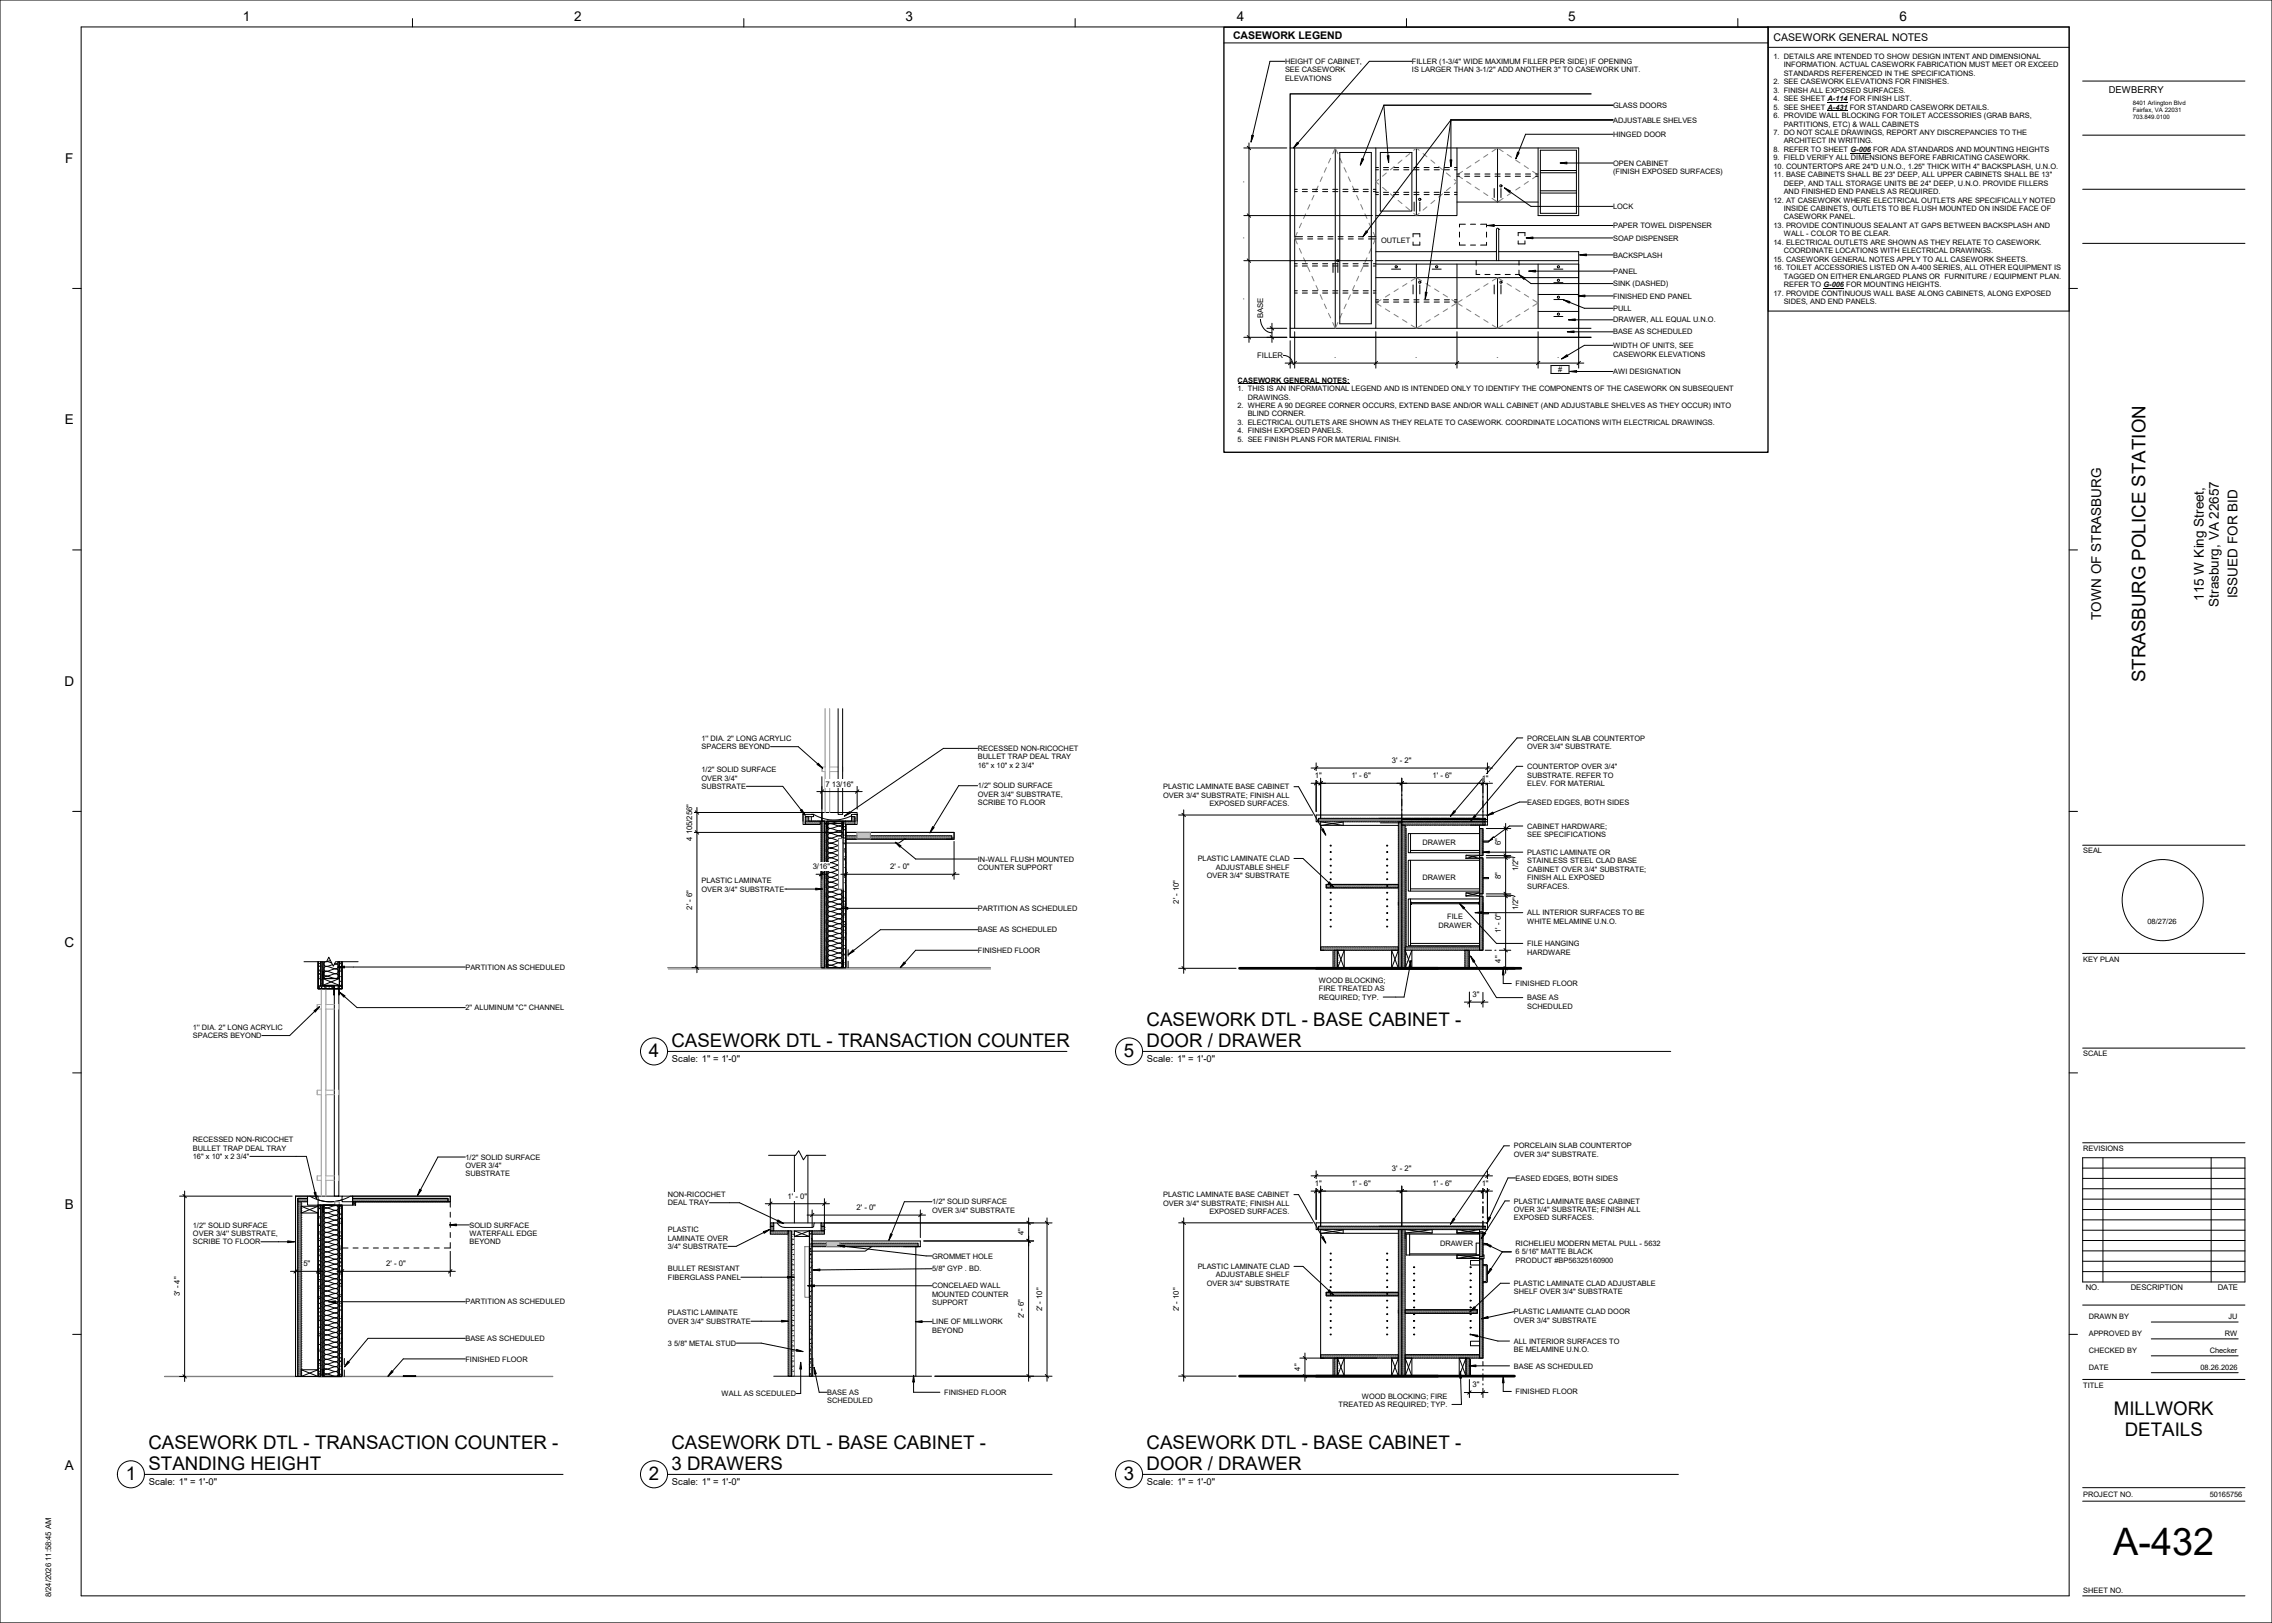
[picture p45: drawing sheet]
<svg xmlns="http://www.w3.org/2000/svg" width="1067mm" height="762mm" viewBox="0 0 1067 762" stroke-linecap="round" stroke-linejoin="round" font-family="sans-serif">
<defs><g id="words">
<text font-size="17.8" x="992" y="730">A-432</text>
<g font-size="8.8">
<text x="1007" y="320" transform="rotate(-90 1007 320)">STRASBURG POLICE STATION</text>
<text x="538" y="482">CASEWORK DTL - BASE CABINET -</text>
<text x="315" y="492">CASEWORK DTL - TRANSACTION COUNTER</text>
<text x="538" y="492">DOOR / DRAWER</text>
<text x="305" y="496">4</text>
<text x="528" y="496">5</text>
<text x="993" y="664">MILLWORK</text>
<text x="998" y="674">DETAILS</text>
<text x="70" y="681">CASEWORK DTL - TRANSACTION COUNTER -</text>
<text x="315" y="681">CASEWORK DTL - BASE CABINET -</text>
<text x="538" y="681">CASEWORK DTL - BASE CABINET -</text>
<text x="59" y="695">1</text>
<text x="70" y="690">STANDING HEIGHT</text>
<text x="305" y="695">2</text>
<text x="315" y="690">3 DRAWERS</text>
<text x="528" y="695">3</text>
<text x="538" y="690">DOOR / DRAWER</text>
</g>
<g font-size="6.3">
<text x="114" y="10">1</text>
<text x="270" y="10">2</text>
<text x="425" y="10">3</text>
<text x="581" y="10">4</text>
<text x="736" y="10">5</text>
<text x="892" y="10">6</text>
<text x="31" y="76">F</text>
<text x="30" y="199">E</text>
<text x="1051" y="281" transform="rotate(-90 1051 281)">ISSUED FOR BID</text>
<text x="1035" y="282" transform="rotate(-90 1035 282)">115 W King Street,</text>
<text x="1042" y="285" transform="rotate(-90 1042 285)">Strasburg, VA 22657</text>
<text x="987" y="291" transform="rotate(-90 987 291)">TOWN OF STRASBURG</text>
<text x="30" y="322">D</text>
<text x="30" y="445">C</text>
<text x="30" y="567">B</text>
<text x="30" y="690">A</text>
</g>
<text font-size="5" x="833" y="19">CASEWORK GENERAL NOTES</text>
<text font-size="4.9" x="579" y="18">CASEWORK LEGEND</text>
<g font-size="4.4">
<text x="990" y="44">DEWBERRY</text>
<text x="315" y="499">Scale:</text>
<text x="330" y="499">1&quot; = 1'-0&quot;</text>
<text x="539" y="499">Scale:</text>
<text x="553" y="499">1&quot; = 1'-0&quot;</text>
<text x="70" y="697">Scale:</text>
<text x="84" y="697">1&quot; = 1'-0&quot;</text>
<text x="315" y="697">Scale:</text>
<text x="330" y="697">1&quot; = 1'-0&quot;</text>
<text x="539" y="697">Scale:</text>
<text x="553" y="697">1&quot; = 1'-0&quot;</text>
</g>
<g font-size="3.6">
<text x="584" y="86" transform="rotate(-90 584 86)">.</text>
<text x="584" y="112" transform="rotate(-90 584 112)">.</text>
<text x="584" y="141" transform="rotate(-90 584 141)">.</text>
<text x="593" y="149" transform="rotate(-90 593 149)">BASE</text>
<text x="590" y="168">FILLER</text>
<text x="626" y="168">.</text>
<text x="665" y="168">.</text>
<text x="703" y="168">.</text>
<text x="731" y="168">.</text>
<text x="654" y="358">3' - 2&quot;</text>
<text x="617" y="365">1&quot;</text>
<text x="635" y="365">1' - 6&quot;</text>
<text x="673" y="365">1' - 6&quot;</text>
<text x="388" y="369">7 13/16&quot;</text>
<text x="696" y="367">1&quot;</text>
<text x="325" y="395" transform="rotate(-90 325 395)">4 105/256&quot;</text>
<text x="705" y="397" transform="rotate(-90 705 397)">6&quot;</text>
<text x="382" y="408">3/16&quot;</text>
<text x="418" y="408">2' - 0&quot;</text>
<text x="705" y="413" transform="rotate(-90 705 413)">8&quot;</text>
<text x="713" y="409" transform="rotate(-90 713 409)">1/2&quot;</text>
<text x="554" y="424" transform="rotate(-90 554 424)">2' - 10&quot;</text>
<text x="325" y="427" transform="rotate(-90 325 427)">2' - 6&quot;</text>
<text x="713" y="427" transform="rotate(-90 713 427)">1/2&quot;</text>
<text x="705" y="438" transform="rotate(-90 705 438)">1' - 0&quot;</text>
<text x="705" y="452" transform="rotate(-90 705 452)">4&quot;</text>
<text x="691" y="468">3&quot;</text>
<text x="654" y="550">3' - 2&quot;</text>
<text x="617" y="557">1&quot;</text>
<text x="635" y="557">1' - 6&quot;</text>
<text x="673" y="557">1' - 6&quot;</text>
<text x="696" y="557">1&quot;</text>
<text x="370" y="563">1' - 0&quot;</text>
<text x="402" y="568">2' - 0&quot;</text>
<text x="481" y="580" transform="rotate(-90 481 580)">4&quot;</text>
<text x="142" y="595">5&quot;</text>
<text x="181" y="595">2' - 0&quot;</text>
<text x="979" y="605">NO.</text>
<text x="1001" y="605">DESCRIPTION</text>
<text x="1041" y="605">DATE</text>
<text x="84" y="608" transform="rotate(-90 84 608)">3' - 4&quot;</text>
<text x="489" y="616" transform="rotate(-90 489 616)">2' - 10&quot;</text>
<text x="554" y="616" transform="rotate(-90 554 616)">2' - 10&quot;</text>
<text x="481" y="619" transform="rotate(-90 481 619)">2' - 6&quot;</text>
<text x="610" y="644" transform="rotate(-90 610 644)">4&quot;</text>
<text x="691" y="651">3&quot;</text>
<text x="24" y="750" transform="rotate(-90 24 750)">8/24/2026 11:58:45 AM</text>
</g>
<g font-size="3.5">
<text x="833" y="28">1. DETAILS ARE INTENDED TO SHOW DESIGN INTENT AND DIMENSIONAL</text>
<text x="603" y="30">HEIGHT OF CABINET,</text>
<text x="603" y="34">SEE CASEWORK</text>
<text x="663" y="30">FILLER (1-3/4&quot; WIDE MAXIMUM FILLER PER SIDE) IF OPENING</text>
<text x="663" y="34">IS LARGER THAN 3-1/2&quot; ADD ANOTHER 3&quot; TO CASEWORK UNIT.</text>
<text x="838" y="32">INFORMATION. ACTUAL CASEWORK FABRICATION MUST MEET OR EXCEED</text>
<text x="838" y="36">STANDARDS REFERENCED IN THE SPECIFICATIONS.</text>
<text x="603" y="38">ELEVATIONS</text>
<text x="833" y="40">2. SEE CASEWORK ELEVATIONS FOR FINISHES.</text>
<text x="833" y="44">3. FINISH ALL EXPOSED SURFACES.</text>
<text x="833" y="47">4. SEE SHEET A-114 FOR FINISH LIST.</text>
<text x="757" y="51">GLASS DOORS</text>
<text x="833" y="51">5. SEE SHEET A-431 FOR STANDARD CASEWORK DETAILS.</text>
<text x="757" y="58">ADJUSTABLE SHELVES</text>
<text x="833" y="55">6. PROVIDE WALL BLOCKING FOR TOILET ACCESSORIES (GRAB BARS,</text>
<text x="838" y="59">PARTITIONS, ETC) &amp; WALL CABINETS</text>
<text x="757" y="64">HINGED DOOR</text>
<text x="833" y="63">7. DO NOT SCALE DRAWINGS, REPORT ANY DISCREPANCIES TO THE</text>
<text x="833" y="71">8. REFER TO SHEET G-006 FOR ADA STANDARDS AND MOUNTING HEIGHTS</text>
<text x="838" y="67">ARCHITECT IN WRITING.</text>
<text x="757" y="78">OPEN CABINET</text>
<text x="833" y="75">9. FIELD VERIFY ALL DIMENSIONS BEFORE FABRICATING CASEWORK.</text>
<text x="757" y="82">(FINISH EXPOSED SURFACES)</text>
<text x="833" y="79">10. COUNTERTOPS ARE 24&quot;D U.N.O., 1.25&quot; THICK WITH 4&quot; BACKSPLASH, U.N.O.</text>
<text x="833" y="83">11. BASE CABINETS SHALL BE 23&quot; DEEP, ALL UPPER CABINETS SHALL BE 13&quot;</text>
<text x="838" y="87">DEEP, AND TALL STORAGE UNITS BE 24&quot; DEEP, U.N.O. PROVIDE FILLERS</text>
<text x="833" y="95">12. AT CASEWORK WHERE ELECTRICAL OUTLETS ARE SPECIFICALLY NOTED</text>
<text x="838" y="91">AND FINISHED END PANELS AS REQUIRED.</text>
<text x="757" y="98">LOCK</text>
<text x="838" y="99">INSIDE CABINETS, OUTLETS TO BE FLUSH MOUNTED ON INSIDE FACE OF</text>
<text x="757" y="107">PAPER TOWEL DISPENSER</text>
<text x="833" y="107">13. PROVIDE CONTINUOUS SEALANT AT GAPS BETWEEN BACKSPLASH AND</text>
<text x="838" y="103">CASEWORK PANEL.</text>
<text x="757" y="113">SOAP DISPENSER</text>
<text x="838" y="111">WALL - COLOR TO BE CLEAR.</text>
<text x="648" y="114">OUTLET</text>
<text x="833" y="115">14. ELECTRICAL OUTLETS ARE SHOWN AS THEY RELATE TO CASEWORK.</text>
<text x="838" y="119">COORDINATE LOCATIONS WITH ELECTRICAL DRAWINGS.</text>
<text x="757" y="121">BACKSPLASH</text>
<text x="833" y="123">15. CASEWORK GENERAL NOTES APPLY TO ALL CASEWORK SHEETS.</text>
<text x="757" y="129">PANEL</text>
<text x="833" y="127">16. TOILET ACCESSORIES LISTED ON A-400 SERIES, ALL OTHER EQUIPMENT IS</text>
<text x="838" y="131">TAGGED ON EITHER ENLARGED PLANS OR FURNITURE / EQUIPMENT PLAN.</text>
<text x="757" y="134">SINK (DASHED)</text>
<text x="838" y="135">REFER TO G-006 FOR MOUNTING HEIGHTS.</text>
<text x="757" y="140">FINISHED END PANEL</text>
<text x="833" y="139">17. PROVIDE CONTINUOUS WALL BASE ALONG CABINETS, ALONG EXPOSED</text>
<text x="838" y="143">SIDES, AND END PANELS.</text>
<text x="757" y="146">PULL</text>
<text x="757" y="151">DRAWER, ALL EQUAL U.N.O.</text>
<text x="757" y="157">BASE AS SCHEDULED</text>
<text x="757" y="163">WIDTH OF UNITS, SEE</text>
<text x="757" y="167">CASEWORK ELEVATIONS</text>
<text x="581" y="180">CASEWORK GENERAL NOTES:</text>
<text x="732" y="175">#</text>
<text x="757" y="176">AWI DESIGNATION</text>
<text x="581" y="184">1. THIS IS AN INFORMATIONAL LEGEND AND IS INTENDED ONLY TO IDENTIFY THE COMPONENTS OF THE CASEWORK ON SUBSEQUENT</text>
<text x="581" y="192">2. WHERE A 90 DEGREE CORNER OCCURS, EXTEND BASE AND/OR WALL CABINET (AND ADJUSTABLE SHELVES AS THEY OCCUR) INTO</text>
<text x="586" y="188">DRAWINGS.</text>
<text x="586" y="196">BLIND CORNER.</text>
<text x="581" y="203">4. FINISH EXPOSED PANELS.</text>
<text x="581" y="200">3. ELECTRICAL OUTLETS ARE SHOWN AS THEY RELATE TO CASEWORK. COORDINATE LOCATIONS WITH ELECTRICAL DRAWINGS.</text>
<text x="581" y="207">5. SEE FINISH PLANS FOR MATERIAL FINISH.</text>
<text x="329" y="348">1'' DIA. 2'' LONG ACRYLIC</text>
<text x="717" y="348">PORCELAIN SLAB COUNTERTOP</text>
<text x="329" y="352">SPACERS BEYOND</text>
<text x="459" y="353">RECESSED NON-RICOCHET</text>
<text x="717" y="352">OVER 3/4&quot; SUBSTRATE.</text>
<text x="459" y="357">BULLET TRAP DEAL TRAY</text>
<text x="329" y="363">1/2'' SOLID SURFACE</text>
<text x="459" y="361">16&quot; x 10&quot; x 2 3/4&quot;</text>
<text x="717" y="361">COUNTERTOP OVER 3/4&quot;</text>
<text x="717" y="365">SUBSTRATE. REFER TO</text>
<text x="329" y="366">OVER 3/4''</text>
<text x="329" y="370">SUBSTRATE</text>
<text x="459" y="370">1/2'' SOLID SURFACE</text>
<text x="546" y="371">PLASTIC LAMINATE BASE CABINET</text>
<text x="717" y="369">ELEV. FOR MATERIAL</text>
<text x="459" y="374">OVER 3/4'' SUBSTRATE,</text>
<text x="546" y="375">OVER 3/4&quot; SUBSTRATE; FINISH ALL</text>
<text x="717" y="378">EASED EDGES, BOTH SIDES</text>
<text x="459" y="378">SCRIBE TO FLOOR</text>
<text x="568" y="379">EXPOSED SURFACES.</text>
<text x="717" y="389">CABINET HARDWARE;</text>
<text x="717" y="393">SEE SPECIFICATIONS</text>
<text x="668" y="397">DRAWER</text>
<text x="717" y="401">PLASTIC LAMINATE OR</text>
<text x="978" y="401">SEAL</text>
<text x="459" y="405">IN-WALL FLUSH MOUNTED</text>
<text x="562" y="404">PLASTIC LAMINATE CLAD</text>
<text x="717" y="405">STAINLESS STEEL CLAD BASE</text>
<text x="459" y="409">COUNTER SUPPORT</text>
<text x="567" y="412">OVER 3/4&quot; SUBSTRATE</text>
<text x="571" y="408">ADJUSTABLE SHELF</text>
<text x="668" y="413">DRAWER</text>
<text x="717" y="409">CABINET OVER 3/4&quot; SUBSTRATE;</text>
<text x="717" y="413">FINISH ALL EXPOSED</text>
<text x="329" y="415">PLASTIC LAMINATE</text>
<text x="329" y="419">OVER 3/4'' SUBSTRATE</text>
<text x="717" y="417">SURFACES.</text>
<text x="459" y="428">PARTITION AS SCHEDULED</text>
<text x="680" y="432">FILE</text>
<text x="717" y="430">ALL INTERIOR SURFACES TO BE</text>
<text x="459" y="438">BASE AS SCHEDULED</text>
<text x="675" y="435">DRAWER</text>
<text x="717" y="434">WHITE MELAMINE U.N.O.</text>
<text x="1008" y="434">08/27/26</text>
<text x="459" y="447">FINISHED FLOOR</text>
<text x="717" y="444">FILE HANGING</text>
<text x="717" y="448">HARDWARE</text>
<text x="219" y="455">PARTITION AS SCHEDULED</text>
<text x="978" y="451">KEY PLAN</text>
<text x="619" y="461">WOOD BLOCKING;</text>
<text x="619" y="465">FIRE TREATED AS</text>
<text x="712" y="463">FINISHED FLOOR</text>
<text x="619" y="469">REQUIRED; TYP.</text>
<text x="717" y="470">BASE AS</text>
<text x="717" y="474">SCHEDULED</text>
<text x="219" y="474">2'' ALUMINUM &quot;C&quot; CHANNEL</text>
<text x="91" y="483">1'' DIA. 2'' LONG ACRYLIC</text>
<text x="91" y="487">SPACERS BEYOND</text>
<text x="978" y="496">SCALE</text>
<text x="91" y="536">RECESSED NON-RICOCHET</text>
<text x="711" y="539">PORCELAIN SLAB COUNTERTOP</text>
<text x="91" y="540">BULLET TRAP DEAL TRAY</text>
<text x="91" y="544">16&quot; x 10&quot; x 2 3/4&quot;</text>
<text x="219" y="544">1/2'' SOLID SURFACE</text>
<text x="711" y="543">OVER 3/4&quot; SUBSTRATE.</text>
<text x="978" y="540">REVISIONS</text>
<text x="219" y="548">OVER 3/4''</text>
<text x="219" y="552">SUBSTRATE</text>
<text x="712" y="554">EASED EDGES, BOTH SIDES</text>
<text x="314" y="562">NON-RICOCHET</text>
<text x="546" y="562">PLASTIC LAMINATE BASE CABINET</text>
<text x="314" y="566">DEAL TRAY</text>
<text x="438" y="565">1/2&quot; SOLID SURFACE</text>
<text x="438" y="569">OVER 3/4&quot; SUBSTRATE</text>
<text x="546" y="566">OVER 3/4&quot; SUBSTRATE; FINISH ALL</text>
<text x="711" y="565">PLASTIC LAMINATE BASE CABINET</text>
<text x="711" y="569">OVER 3/4&quot; SUBSTRATE; FINISH ALL</text>
<text x="568" y="570">EXPOSED SURFACES.</text>
<text x="711" y="573">EXPOSED SURFACES.</text>
<text x="91" y="576">1/2'' SOLID SURFACE</text>
<text x="91" y="580">OVER 3/4'' SUBSTRATE,</text>
<text x="220" y="576">SOLID SURFACE</text>
<text x="220" y="580">WATERFALL EDGE</text>
<text x="314" y="578">PLASTIC</text>
<text x="91" y="584">SCRIBE TO FLOOR</text>
<text x="220" y="584">BEYOND</text>
<text x="314" y="582">LAMINATE OVER</text>
<text x="314" y="586">3/4&quot; SUBSTRATE</text>
<text x="676" y="585">DRAWER</text>
<text x="712" y="585">RICHELIEU MODERN METAL PULL - 5632</text>
<text x="438" y="591">GROMMET HOLE</text>
<text x="712" y="589">6 5/16&quot; MATTE BLACK</text>
<text x="712" y="593">PRODUCT #BP56325160900</text>
<text x="314" y="597">BULLET RESISTANT</text>
<text x="438" y="597">5/8&quot; GYP . BD.</text>
<text x="562" y="596">PLASTIC LAMINATE CLAD</text>
<text x="571" y="600">ADJUSTABLE SHELF</text>
<text x="314" y="601">FIBERGLASS PANEL</text>
<text x="438" y="605">CONCELAED WALL</text>
<text x="567" y="604">OVER 3/4&quot; SUBSTRATE</text>
<text x="711" y="604">PLASTIC LAMINATE CLAD ADJUSTABLE</text>
<text x="438" y="609">MOUNTED COUNTER</text>
<text x="711" y="608">SHELF OVER 3/4&quot; SUBSTRATE</text>
<text x="219" y="612">PARTITION AS SCHEDULED</text>
<text x="314" y="618">PLASTIC LAMINATE</text>
<text x="438" y="613">SUPPORT</text>
<text x="711" y="617">PLASTIC LAMIANTE CLAD DOOR</text>
<text x="314" y="622">OVER 3/4&quot; SUBSTRATE</text>
<text x="438" y="622">LINE OF MILLWORK</text>
<text x="711" y="621">OVER 3/4&quot; SUBSTRATE</text>
<text x="981" y="619">DRAWN BY</text>
<text x="1046" y="619">JU</text>
<text x="219" y="630">BASE AS SCHEDULED</text>
<text x="438" y="626">BEYOND</text>
<text x="981" y="627">APPROVED BY</text>
<text x="1045" y="627">RW</text>
<text x="314" y="632">3 5/8&quot; METAL STUD</text>
<text x="711" y="631">ALL INTERIOR SURFACES TO</text>
<text x="711" y="635">BE MELAMINE U.N.O.</text>
<text x="981" y="635">CHECKED BY</text>
<text x="1038" y="635">Checker</text>
<text x="219" y="639">FINISHED FLOOR</text>
<text x="711" y="643">BASE AS SCHEDULED</text>
<text x="981" y="643">DATE</text>
<text x="1033" y="643">08.26.2026</text>
<text x="978" y="651">TITLE</text>
<text x="339" y="655">WALL AS SCEDULED</text>
<text x="388" y="655">BASE AS</text>
<text x="388" y="659">SCHEDULED</text>
<text x="443" y="655">FINISHED FLOOR</text>
<text x="639" y="657">WOOD BLOCKING; FIRE</text>
<text x="712" y="655">FINISHED FLOOR</text>
<text x="629" y="661">TREATED AS REQUIRED; TYP.</text>
<text x="978" y="703">PROJECT NO.</text>
<text x="1038" y="703">50165756</text>
<text x="978" y="748">SHEET NO.</text>
</g>
<g font-size="2.8">
<text x="1001" y="49">8401 Arlington Blvd</text>
<text x="1001" y="53">Fairfax, VA 22031</text>
<text x="1001" y="56">703.849.0100</text>
</g>
</g></defs>
<path d="M575 13h255v199h-255zM747 44h-141v114h141" fill="none" stroke="#000" stroke-width=".63"/>
<g fill="none" stroke="#000" stroke-width=".47">
<path d="M830 13h142v133h-142v-133M575 20h255M830 22h142M606 69h135v32h-19v-32M608 69v85M627 69v85M629 72h15v80h-15zM646 69v85M646 80h1M646 79h1M648 72h15v27h-15zM650 80h2"/>
<path d="M650 79h2M654 80h3M654 79h3M659 80h3M659 79h3M664 80h2M664 79h2M665 69v32M669 80h2M669 79h2M673 80h3M673 79h3"/>
<path d="M678 80h3M678 79h3M683 80h1M683 79h1M684 69v32h-38M703 69v26M723 71h17v29h-17zM608 90h1M608 89h1M612 90h2M612 89h2M616 90h3"/>
<path d="M616 89h3M621 90h2M621 89h2M626 90h2M626 89h2M631 90h2M631 89h2M635 90h3M635 89h3M640 90h2M640 89h2M645 90h1"/>
<path d="M645 89h1M646 91h1M646 90h1M650 91h2M650 90h2M654 91h3M654 90h3M659 91h3M659 90h3M664 91h2M664 90h2M664 95v4"/>
<path d="M667 95v4M669 91h2M669 90h2M673 91h3M673 90h3M678 91h3M678 90h3M683 91h1M683 90h1M684 95h38M684 83h1M684 82h1"/>
<path d="M688 83h2M688 82h2M692 83h3M692 82h3M697 83h3M697 82h3M702 89v4M702 83h2M702 82h2M705 89v4M707 83h2M707 82h2"/>
<path d="M711 83h3M711 82h3M716 83h3M716 82h3M721 83h1M721 82h1M723 80h17M723 91h17M723 81h17M723 90h17M608 112h4M608 111h4"/>
<path d="M614 112h2M614 111h2M619 112h2M619 111h2M624 112h2M624 111h2M628 112h3M628 111h3M633 112h2M633 111h2M638 112h2M638 111h2"/>
<path d="M643 112h3M643 111h3M646 118h57M667 111v-1h-4v1M667 114v1h-4v-1M685 114v1h3M685 109v2M688 105h-3v2M690 105h3M690 115h3M695 105h3v2M698 114v1h-3"/>
<path d="M698 109v2M704 108l-1-1v1v14M704 108h.1M704 118h37v40M704 108v14M713 113v2h3v-2M716 111v-2h-3v2M608 138h1M608 137h1M608 125h1M608 124h1M612 138h2"/>
<path d="M612 137h2M612 125h2M612 124h2M616 138h3M616 137h3M616 125h3M616 124h3M621 138h2M621 137h2M621 125h2M621 124h2M626 138h2"/>
<path d="M626 137h2M626 125h2M626 124h2M626 124v4M628 122h1v1h-1zM628 124v4M631 138h2M631 137h2M631 125h2M631 124h2M635 138h3M635 137h3"/>
<path d="M635 125h3M635 124h3M640 138h2M640 137h2M640 125h2M640 124h2M645 138h1M645 137h1M645 125h1M645 124h1M646 122h95M646 124h95"/>
<path d="M646 130h95M653 126h5M663 134v4M665 124v30M667 134v4M672 126h5M684 124v30M693 127v2h2M693 122v2M697 129h3M702 134v4M702 129h2"/>
<path d="M703 130v24M705 134v4M707 129h2M713 127v2h-2M713 122v2M722 124v30M722 138h19M730 126h4M730 133h4M731 139h1v1h-1zM606 154h141M646 142h1"/>
<path d="M646 141h1M650 142h2M650 141h2M654 142h3M654 141h3M659 142h3M659 141h3M664 142h2M664 141h2M669 142h2M669 141h2M673 142h3"/>
<path d="M673 141h3M678 142h3M678 141h3M683 142h1M683 141h1M722 146h19M730 141h4M730 149h4M728 172h9v3h-9z"/>
<circle cx="667" cy="94" r=".5"/>
<circle cx="705" cy="87" r=".5"/>
<circle cx="656" cy="125" r=".5"/>
<circle cx="667" cy="132" r=".5"/>
<circle cx="675" cy="125" r=".5"/>
<circle cx="705" cy="132" r=".5"/>
<circle cx="732" cy="132" r=".5"/>
<circle cx="732" cy="125" r=".5"/>
<circle cx="732" cy="147" r=".5"/>
</g>
<g fill="none" stroke="#7f7f7f" stroke-width=".47">
<path d="M623 79l-1 2M625 74l-1 3M626 72l1-3 1 3M629 74l1 3M631 79l1 2M655 78l-2 2M658 75l-2 2M662 72l-2 2M664 71l1-2 1 2M668 72l2 2M672 75l2 2M676 78l1 2"/>
<path d="M691 78l-2 1M695 75l-2 1M699 73l-2 1M701 71l2-2 3 2M708 73l2 1M712 75l2 1M716 78l2 1M615 96l-1 2M617 92l-1 2M619 87l-1 3M621 83l-1 2M633 83l1 2"/>
<path d="M635 87l1 3M637 92l1 2M639 96l1 2M647 84l-1 1 1 1M649 88l2 1M651 81l-2 2M653 91l2 2M656 94l2 2M660 97l2 2M670 97l-2 2M674 94l-2 2M677 91l-1 2"/>
<path d="M679 81l2 2M681 88l-2 1M683 84l1 1-1 1M687 80l-3 2 3 2M689 85l2 2M693 88l2 1M697 91l2 1M701 93l2 2 3-2M710 91l-2 1M714 88l-2 1M718 85l-2 2M720 80l2 2-2 2"/>
<path d="M609 109l-1 3 1 3M610 117l1 2M611 105l-1 2M613 100l-1 3M641 100l1 3M643 105l1 2M644 117l-1 2M645 109l1 3-1 3M664 100l1 1 1-1M612 121l1 2M614 125l1 3M616 130l1 2"/>
<path d="M618 134l1 2M620 138l1 3M634 138l-1 3M636 134l-1 2M638 130l-1 2M640 125l-1 3M642 121l-1 2M653 138l-3 1M657 136l-2 1M661 133l-2 1M663 132l2-2 3 2M670 133l2 1"/>
<path d="M674 136l2 1M678 138l2 1M691 138l-2 1M695 136l-2 1M699 133l-2 1M701 132l2-2 3 2M708 133l2 1M712 136l2 1M716 138l2 1M622 143l1 2M624 147l1 2M626 151l1 3 1-3"/>
<path d="M630 147l-1 2M632 143l-1 2M648 141l-2 1 2 2M650 145l3 1M655 148l2 1M659 150l2 1M663 153l2 1 3-1M672 150l-2 1M676 148l-2 1M680 145l-2 1M682 141l5 3M687 141l-5 3"/>
<path d="M689 145l2 1M693 148l2 1M697 150l2 1M701 153l2 1 3-1M710 150l-2 1M714 148l-2 1M718 145l-2 1M720 141l2 1-2 2"/>
</g>
<g fill="#fff">
<path d="M362 576h1v2h-1z"/>
<path d="M380 578h1v68h-1z"/>
<path d="M362 578h8v1h-8z"/>
<path d="M362 574h1v2h-1z"/>
<path d="M386 576h1v2h-1z"/>
<path d="M381 578h6v1h-6z"/>
<path d="M386 574h1v2h-1z"/>
<path d="M381 584h50v1h-50z"/>
<path d="M370 578h2v68h-2z"/>
<path d="M372 578h1v68h-1z"/>
</g>
<path d="M388 583h6v2h-6z" fill="#c0c0c0"/>
<g fill="none" stroke="#191919" stroke-width=".47">
<path d="M372 580h1M372 582h1M372 584h1M372 587h1M372 589h1M372 591h1M372 594h1M372 596h1M372 599h1M372 601h1M372 603h1M372 606h1"/>
<path d="M372 608h1M372 610h1M372 613h1M372 615h1M372 618h1M372 620h1M372 622h1M372 625h1M372 627h1M372 629h1M372 632h1M372 634h1"/>
<path d="M372 637h1M372 639h1M372 641h1M372 644h1"/>
</g>
<g fill="none" stroke="#7f7f7f" stroke-width=".47">
<path d="M362 578v1M362 576l1 1M362 576h.1M362 577h.1M362 578h8M362 579h8l1 1v-1l1 1M362 575h1M362 577l1 1M362 576v2M362 578h.1M362 574h.1M362 574v2"/>
<path d="M363 578h.1M363 575v1v2M363 578v1M363 574v1M364 578h.1M364 578v1M365 578h.1M365 578v1M367 578h.1M367 578l-1 1M368 578h.1M368 578l-1 1"/>
<path d="M369 578h.1M369 578l-1 1M370 578h.1M370 578l-1 1M371 578v68M371 578h1M371 578h-1M372 580h.1M372 578h.1M372 578h1v68h-1zM381 578h1l-1 1M381 578h6"/>
<path d="M382 578h.1M382 578l1 1M383 578h.1M383 578l1 1M384 578h.1M384 578l1 1M385 578h.1M385 578l1 1M386 575v1v2M386 574v1M386 575h1M387 578h.1"/>
<path d="M387 578v1M387 574h.1M387 574v2M387 576v2M387 576l-1 1M387 577l-1 1M387 576h.1M387 577h.1M387 579h-6h1M370 591h2M370 592h2M370 594h2"/>
<path d="M370 595h2M370 584l2 1M370 585l2 1M370 587l2 1M370 588l2 1M370 581l2 1M370 582l2 1M370 599l2 1M370 593h2M370 596h2M370 597h2M370 586l2 1"/>
<path d="M370 590h2M370 580l2 1M370 583l2 1M370 598l2 1M372 582h.1M372 588h.1M372 594h.1M372 584h.1M372 590h.1M372 596h.1M372 586h.1M372 592h.1"/>
<path d="M372 599h.1M372 581h.1M372 587h.1M372 593h.1M372 600h.1M372 583h.1M372 589h.1M372 595h.1M372 585h.1M372 591h.1M372 597h.1M378 585h2v24h-2z"/>
<path d="M381 585h7M381 584h7M381 585h.1M382 585h.1M382 584v1M383 585h.1M383 584v1M384 585h.1M385 584l-1 1M385 585h.1M386 584l-1 1M386 585h.1"/>
<path d="M387 584l-1 1M387 585h.1M388 584l-1 1M388 583h6v2h-6zM394 585h37M394 584h37M395 585h.1M395 584v1M396 585h.1M396 584v1M397 585h.1M397 584v1"/>
<path d="M398 585h.1M398 584v1M399 585h.1M399 584v1M400 585h.1M400 584v1M401 585h.1M401 584v1M402 585h.1M403 584l-1 1M403 585h.1M404 584l-1 1"/>
<path d="M404 585h.1M405 584l-1 1M405 585h.1M406 584l-1 1M406 585h.1M407 584l-1 1M407 585h.1M408 584l-1 1M408 585h.1M409 584l-1 1M409 585h.1M410 584l-1 1"/>
<path d="M410 585h.1M411 584l-1 1M411 585h.1M412 584l-1 1M413 585h.1M413 584v1M414 585h.1M414 584v1M415 585h.1M415 584v1M416 585h.1M416 584v1"/>
<path d="M417 585h.1M417 584v1M418 585h.1M418 584v1M419 585h.1M419 584v1M420 585h.1M420 584v1M421 585h.1M422 584l-1 1M422 585h.1M423 584l-1 1"/>
<path d="M423 585h.1M424 584l-1 1M424 585h.1M425 584l-1 1M425 585h.1M426 584l-1 1M426 585h.1M427 584l-1 1M427 585h.1M428 584l-1 1M428 585h.1M429 584l-1 1"/>
<path d="M429 585h.1M430 584l-1 1M431 585h.1M431 584v1M370 612h2M370 613h2M370 615h2M370 616l2 1M370 605l2 1M370 606l2 1M370 609h2M370 610h2"/>
<path d="M370 600l2 1M370 602l2 1M370 603l2 1M370 614h2M370 617l2 1M370 618l2 1M370 608h2M370 611h2M370 601l2 1M370 604l2 1M370 619l2 1M372 605h.1"/>
<path d="M372 611h.1M372 618h.1M372 601h.1M372 607h.1M372 613h.1M372 620h.1M372 603h.1M372 609h.1M372 615h.1M372 604h.1M372 610h.1M372 617h.1"/>
<path d="M372 606h.1M372 612h.1M372 619h.1M372 602h.1M372 608h.1M372 614h.1M370 633h2M370 634l2 1M370 636l2 1M370 637l2 1M370 627h2M370 628h2"/>
<path d="M370 630h2M370 631h2M370 620l2 1M370 621l2 1M370 623l2 1M370 624l2 1M370 635l2 1M370 638l2 1M370 639l2 1M370 629h2M370 632h2M370 622l2 1"/>
<path d="M370 626h2M372 628h.1M372 635h.1M372 624h.1M372 630h.1M372 637h.1M372 626h.1M372 632h.1M372 639h.1M372 622h.1M372 627h.1M372 633h.1"/>
<path d="M372 640h.1M372 623h.1M372 629h.1M372 636h.1M372 625h.1M372 631h.1M372 638h.1M372 621h.1M370 641l2 1M370 642l2 1M370 645h2M370 644h2"/>
<path d="M370 640l2 1M370 646h1M372 646h-1M372 641h.1M372 643h.1M372 645h.1M372 642h.1M372 644h.1"/>
</g>
<g fill="none" stroke="#000" stroke-width=".47">
<path d="M361 542h13l1-2 2 5 2-3h9M373 542v32M379 542v32M362 578h8v1h-8zM362 574h1v2h-1zM362 576h1v2h-1zM363 574h23M365 574l1 2h3h12h1v-2M370 578h2v68h-2zM373 578l7 3M373 578h7v3h-7zM380 578l-7 3"/>
<path d="M380 578h1M380 578v68M380 578v68h1v-67M381 579l-1 1M381 579h.1M381 578v68M381 578h6v1h-6zM386 574h1v2h-1zM386 576h1v2h-1zM380 596h.1M380 594h.1M380 598v1"/>
<path d="M380 586h.1M380 592v1M380 586l1 1M380 584h1M380 586h1M380 589h1M380 595h1M380 597h1M381 587l-1 1M381 591h.1M381 585h.1M381 589h.1"/>
<path d="M381 581v1M381 595h.1M381 584h.1M381 592v1M381 594h.1M381 596h.1M381 582h.1M381 583h51v2M388 584h-7v1h50v-1h-37M409 585l-3 2h-26M424 585h8M432 585h-2v61"/>
<path d="M380 608v1M380 600h.1M380 609h.1M380 600h1M380 606h1M380 608h1M380 612h1M380 618h1M380 620h1M381 610h-1M381 613v1M381 616h-1"/>
<path d="M381 601v1M381 603h.1M381 617h.1M381 606h.1M381 604v1M380 621h.1M380 631h.1M380 639h.1M380 637h.1M380 623h1M380 629h1M380 631h1"/>
<path d="M380 634h1M380 640h1M380 633l1 1M380 634v1M381 636h.1M381 624h-1M381 638h.1M381 632h.1M381 626h.1M381 625v1M381 628h.1M381 630v1"/>
<path d="M381 625h.1M381 633h.1M381 627h.1M382 638v8M363 646h74M380 641h.1M380 643h.1M380 645h.1M380 642h1M380 645h1M381 646h.1M381 641h.1"/>
</g>
<path d="M151 452h1v194h-1z" fill="#fff"/>
<path d="M77 646h183" fill="none" stroke="#c0c0c0" stroke-width=".47"/>
<g fill="#fff">
<path d="M159 566h2v80h-2z"/>
<path d="M149 566h2v80h-2z"/>
<path d="M140 564h1v82h-1z"/>
<path d="M140 563h4v1h-4z"/>
<path d="M166 563h44v1h-44z"/>
<path d="M159 452h2v11h-2z"/>
<path d="M149 452h2v11h-2z"/>
<path d="M149 463h8v1h-8z"/>
<path d="M159 463h2v1h-2z"/>
<path d="M157 463h2v4h-2z"/>
<path d="M153 463h4v4h-4z"/>
</g>
<g fill="none" stroke="#858585" stroke-width=".47">
<path d="M151 457l1 1M151 453l1 1M151 452h.1M152 455l-1 1M152 459l-1 1M151 462l1 1M151 579l1 1M151 575l1 1M151 571l1 1M151 567l1 1M152 569l-1 1M152 573l-1 1"/>
<path d="M152 577l-1 1M151 596l1 1M151 592l1 1M151 588l1 1M151 584l1 1M152 581l-1 1M152 586l-1 1M152 590l-1 1M152 594l-1 1M152 598l-1 1M151 617l1 1M151 613l1 1"/>
<path d="M151 609l1 1M151 605l1 1M151 601h1M152 603h-1M152 607l-1 1M152 611l-1 1M152 615l-1 1M152 619l-1 1M151 638l1 1M151 634l1 1M151 630l1 1M151 626l1 1"/>
<path d="M151 622l1 1M152 624l-1 1M152 628l-1 1M152 632l-1 1M152 636l-1 1M151 643l1 1M152 640l-1 1M152 645l-1 1"/>
</g>
<g fill="none" stroke="#000" stroke-width=".47">
<path d="M143 452h10l1-3 3 5 1-2h10M149 459h.1M150 457h.1M150 455h.1M150 452h.1M150 460h.1M150 453v1M150 456h.1M150 458v1M151 452v11M152 459h7v4h-7zM152 456v3h7v-3v3h-7z"/>
<path d="M152 452v11M152 459l7 4M152 452v7M153 452l-1 1 1 1M153 458l-1 1M153 454l5 1M153 454l-1 1v1h1M153 456l5 1M153 456l-1 1v1h1M153 458l4 1M155 451h-2l3 1M156 453l-3 1"/>
<path d="M157 453h1M158 455a1.1 1.1 0 0 1 1 1 1.1 1.1 0 0 1-1 1M158 457l1 1-1 1M158 453l1-1v7M158 453h1v1l-1 1M158 455l-5 1M158 457l-5 1M159 457v1M159 459l-7 4M160 452l-1 11h2v1h-2M160 454v1M160 452v1"/>
<path d="M160 455h.1M160 459h.1M160 456h.1M160 453l1 1M160 452v11M161 452v12h-2M149 461h1M149 463v-11v12h2M150 463h.1M150 464h.1M151 460h.1M151 463v1"/>
<path d="M151 464h.1M152 463h.1M152 464h1M153 463h4v4v-4zM153 464h.1M154 463h.1M155 463v1M155 463h.1M156 463h.1M156 464h.1M157 463h-8v1h8h-7M157 464h2"/>
<path d="M157 464h2v98h-2zM159 463v1M159 463v4v-4h-10M159 466h.1M159 464h2M159 463h2M160 463h.1M160 461h.1M160 464h.1M139 562v84h10M139 562h5v1h-4v83h-1zM139 562h10v4l-8 4"/>
<path d="M140 563h4v1h-4zM141 563h-1v83h1v-82M141 566l8 4M141 566h8v4h-8zM145 562h16M149 566h2v80h-2zM149 563a18 18 0 0 0 12 0M149 575h1M149 566v80M150 580h-1M150 572h-1M150 579h.1"/>
<path d="M150 567h.1M150 578h.1M150 571h.1M150 575h.1M150 567v1M150 572h.1M150 566v1M151 566v80M151 576h-1M151 568h.1M152 566h7v3v-3h-7v3zM152 566h7"/>
<path d="M152 566v80h7v-80M152 566v80M152 566l1 1M153 567l5-1 1 1v1h-1M153 567l5 1M153 567l-1 1v1h1M153 569l5 2M153 569l-1 1v1l1 1M153 572l5 1M153 572l-1 1v1h1M153 574l5 1M153 574l-1 1v1h1"/>
<path d="M153 576l5 1M153 576l-1 1v1l1 1M153 579l5 1M153 579l-1 1 1 1M157 566h-13v-4h1a19 19 0 0 0 20 0h1v4h-7M158 568l-5 1M158 568l1 1v1l-1 1M158 571l-5 1M158 571h1v1l-1 1M158 573l-5 1M158 573l1 1v1h-1M158 575l-5 1"/>
<path d="M158 575l1 1v1h-1M158 577l-5 2M158 577l1 1v1l-1 1M158 580l-5 1M158 580l1 1v1h-1M159 566v80M159 566h2v80h-2zM159 574h1M160 566v1M160 567h.1M160 570h.1M160 574h.1"/>
<path d="M160 578h.1M160 572h.1M160 579h.1M160 573v1M160 566v80M161 578h.1M161 572v14h2M166 563h44v1h-44zM166 562h45v2h-1v-1h-44zM166 564h1v2h-1zM211 564v-2h-50v2h5l1 2M211 564v3"/>
<path d="M211 569v3M211 574v2M211 579v2M211 564h-44l-1 2M149 587h.1M150 599h.1M150 590h.1M150 582h.1M150 587h.1M150 594h.1M150 598h.1M150 581v1"/>
<path d="M150 595v1M150 587v1M150 592h.1M150 585h.1M150 596v1M150 597h.1M150 589h.1M150 590l1 1M150 585h1M151 587h.1M151 598v1M153 581l5 1"/>
<path d="M153 581l-1 1v1h1M153 583l5 1M153 583l-1 1v1h1M153 585l5 2M153 585l-1 1v1l1 1M153 588l5 1M153 588l-1 1v1h1M153 590l5 1M153 590l-1 1v1h1M153 592l5 2M153 592l-1 1v1l1 1M153 595l5 1"/>
<path d="M153 595l-1 1 1 1M153 597l5 1M153 597l-1 1v1h1M153 599l5 1M153 599l-1 1v1l1 1M158 582l-5 1M158 582l1 1v1h-1M158 584l-5 1M158 584l1 1v1l-1 1M158 587l-5 1M158 587l1 1-1 1M158 589l-5 1"/>
<path d="M158 589l1 1v1h-1M158 591l-5 1M158 591l1 1v1l-1 1M158 594l-5 1M158 594h1v1l-1 1M158 596l-5 1M158 596l1 1v1h-1M158 598l-5 1M158 598l1 1v1h-1M159 594h.1M159 596h1M160 598h.1"/>
<path d="M160 587h-1M160 592h.1M160 593h.1M160 586v1M160 591h.1M160 589h.1M160 581h.1M160 586h.1M160 590h.1M160 597h.1M160 580h.1M160 594v1"/>
<path d="M160 585h.1M160 582h.1M160 583l1 1M161 583h.1M166 586h2M171 586h2M175 586h3M180 586h2M185 586h2M190 586h2M194 586h3M199 586h3"/>
<path d="M204 586h2M211 583v3h-2M149 609h.1M149 611h1M149 605h1M150 602l-1 1M150 616l-1 1M150 608h-1M150 601v1M150 601h.1M150 612h.1M150 605h.1"/>
<path d="M150 609h.1M150 616h.1M150 606h.1M150 604h.1M150 618h.1M150 614h.1M150 610h.1M150 619h.1M150 607h1M151 612v1M151 604h.1M153 602l5 1"/>
<path d="M153 602h-1v1l1 1M153 604l5 1M153 604l-1 1v1h1M153 606l5 1M153 606l-1 1v1h1M153 608l5 2M153 608l-1 1v1l1 1M153 611l5 1M153 611l-1 1v1h1M153 613l5 1M153 613l-1 1v1h1M153 615l5 1"/>
<path d="M153 615l-1 1v1l1 1M153 618l5 1M153 618h-1v1l1 1M153 620l5 1M153 620l-1 1v1h1M158 600l-5 2M158 600l1 1v1l-1 1M158 603l-5 1M158 603l1 1v1h-1M158 605l-5 1M158 605l1 1v1h-1M158 607l-5 1"/>
<path d="M158 607l1 1v1l-1 1M158 610l-5 1M158 610h1v1l-1 1M158 612l-5 1M158 612l1 1v1h-1M158 614l-5 1M158 614l1 1v1h-1M158 616l-5 2M158 616l1 1v1l-1 1M158 619l-5 1M158 619l1 1v1h-1M159 616h.1"/>
<path d="M159 612h.1M160 601h-1M160 615h.1M160 609h.1M160 601h.1M160 604h.1M160 608h.1M160 612h.1M160 619h.1M160 613h.1M160 602v1M160 601v1"/>
<path d="M160 618h.1M160 606h1M160 610h.1M161 607l-1 1M149 633l1 1M149 627h.1M150 621v1M150 639h-1M150 630l-1 1M150 623h.1M150 634h.1M150 620h.1"/>
<path d="M150 627h.1M150 631h.1M150 638h.1M150 626h.1M150 639h.1M150 633v1M150 625h.1M150 637l1 1M151 631v1M151 623h-1M151 635h.1M151 627h.1"/>
<path d="M153 622l5 1M153 622l-1 1v1h1M153 624l5 2M153 624l-1 1v1l1 1M153 627l5 1M153 627l-1 1v1h1M153 629l5 1M153 629l-1 1v1h1M153 631l5 2M153 631l-1 1v1l1 1M153 634l5 1M153 634l-1 1 1 1"/>
<path d="M153 636l5 1M153 636l-1 1v1h1M153 638l5 1M153 638l-1 1v1l1 1M158 621l-5 1M158 621l1 1v1h-1M158 623l-5 1M158 623l1 1v1l-1 1M158 626l-5 1M158 626h1v1l-1 1M158 628l-5 1M158 628l1 1v1h-1"/>
<path d="M158 630l-5 1M158 630l1 1v1l-1 1M158 633l-5 1M158 633h1v1l-1 1M158 635l-5 1M158 635l1 1v1h-1M158 637l-5 1M158 637l1 1v1h-1M158 639l-5 2M158 639l1 1v1l-1 1M159 636h.1M159 620l1 1"/>
<path d="M160 623l-1 1M160 639h.1M160 633h.1M160 623h.1M160 626h.1M160 630h.1M160 634h.1M160 637h.1M160 635v1M160 625h.1M160 638h.1M160 631h.1"/>
<path d="M160 632h.1M160 628v1M160 628h1M161 630h.1M162 638v3M141 643l8 3M141 643h8v3h-8zM149 643l-8 3M150 646h.1M150 645h.1M150 642h.1M150 640h.1"/>
<path d="M150 641h.1M150 644h.1M150 643l1 1M152 643v3h7v-3v3h-7zM153 645l-1 1M153 641l5 1M153 641h-1v1l1 1M153 643l5 1M153 643l-1 1v1h1M158 642l-5 1M158 642l1 1v1h-1M158 644l-5 1"/>
<path d="M158 644l1 1v1h-1l-5-1M159 640l1 1M159 643h1M160 645h.1M160 646h.1M160 641h.1M160 640v1M162 643v3M189 646h6h-6z"/>
</g>
<g fill="none" stroke="#7f7f7f" stroke-width=".47">
<path d="M140 563v1M140 564h4M140 563h4M140 564v1M140 564v82M140 564h.1M141 564v82M141 563v1M141 564v1l-1-1M141 573h.1M141 566h.1M141 577h.1"/>
<path d="M141 571h.1M141 575h.1M141 568h.1M141 579h.1M141 574h.1M141 567h.1M141 578h.1M141 572h.1M141 565h.1M141 576h.1M141 569h.1M141 568l-1 1"/>
<path d="M141 569l-1 1M141 566l-1 1M141 575h-1M141 576h-1M141 572h-1M141 573h-1M141 578l-1 1M141 579l-1 1M141 567l-1 1M141 574h-1M141 571h-1M141 577h-1"/>
<path d="M141 565l-1 1M141 564h.1M142 563l1 1M143 564h.1M143 563l1 1M144 564h.1M144 563h.1M144 563v1M159 566v-2h-2v2M166 564h44M166 563h44M166 563v1"/>
<path d="M166 564h.1M167 563v1M167 564h.1M168 563v1M168 564h.1M169 563h.1M169 564h.1M169 563v1M170 563v1M170 564h.1M171 563v1M171 564h.1"/>
<path d="M172 563l1 1M173 564h.1M173 563l1 1M174 564h.1M174 563l1 1M175 564h.1M175 563l1 1M176 564h.1M176 563l1 1M177 564h.1M177 563l1 1M178 564h.1"/>
<path d="M178 563l1 1M179 564h.1M179 563h1M180 564h.1M180 563l-1 1h1M180 563l1 1M181 564h.1M181 563l1 1M182 564h.1M182 563l1 1M183 564h.1M184 563v1"/>
<path d="M184 564h.1M185 563v1M185 564h.1M186 563v1M186 564h.1M187 563v1M187 564h.1M188 563v1M188 564h.1M189 563v1M189 564h.1M190 563h1"/>
<path d="M190 564h.1M190 563v1h1M191 563l1 1M192 564h.1M192 563l1 1M193 564h.1M193 563l1 1M194 564h.1M194 563h1M195 564h.1M195 563l-1 1h1M195 563l1 1"/>
<path d="M196 564h.1M196 563l1 1M197 564h.1M197 563l1 1M198 564h.1M198 563l1 1M199 564h.1M199 563l1 1M200 564h.1M200 563l1 1M201 564h.1M202 563v1"/>
<path d="M202 564h.1M203 563v1M203 564h.1M204 563v1M204 564h.1M205 563h.1M205 564h.1M205 563v1M206 563v1M206 564h.1M207 563v1M207 564h.1"/>
<path d="M208 563v1M208 564h.1M209 563l1 1M210 564h.1M210 563h.1M210 563v1M141 596h.1M141 590h.1M141 583h.1M141 594h.1M141 587h.1M141 581h.1"/>
<path d="M141 598h.1M141 592h.1M141 585h.1M141 597h.1M141 591h.1M141 584h.1M141 595h.1M141 589h.1M141 582h.1M141 599h.1M141 593h.1M141 586h.1"/>
<path d="M141 580h.1M141 590h-1M141 591h-1M141 587l-1 1M141 596l-1 1M141 597l-1 1M141 593h-1M141 594h-1M141 599l-1 1M141 581l-1 1M141 589h-1M141 584l-1 1"/>
<path d="M141 585l-1 1M141 595h-1M141 592h-1M141 598l-1 1M141 580l-1 1M141 586l-1 1M141 582l-1 1M141 583l-1 1M141 619h.1M141 613h.1M141 607h.1M141 600h.1"/>
<path d="M141 617h.1M141 611h.1M141 604h.1M141 615h.1M141 609h.1M141 602h.1M141 614h.1M141 608h.1M141 601h.1M141 618h.1M141 612h.1M141 605h.1"/>
<path d="M141 616h.1M141 610h.1M141 603h.1M141 611h-1M141 609h-1M141 617l-1 1M141 618l-1 1M141 614l-1 1M141 615l-1 1M141 602l-1 1M141 600l-1 1M141 610h-1"/>
<path d="M141 607h-1M141 616l-1 1M141 612h-1M141 613h-1M141 619l-1 1M141 608h-1M141 603l-1 1M141 604l-1 1M141 605l-1 1M141 601l-1 1M141 636h.1M141 630h.1"/>
<path d="M141 623h.1M141 634h.1M141 628h.1M141 621h.1M141 638h.1M141 632h.1M141 626h.1M141 620h.1M141 637h.1M141 631h.1M141 625h.1M141 635h.1"/>
<path d="M141 629h.1M141 622h.1M141 639h.1M141 633h.1M141 627h.1M141 632l-1 1M141 629h-1M141 630h-1M141 638l-1 1M141 639l-1 1M141 635l-1 1M141 636l-1 1"/>
<path d="M141 623l-1 1M141 625h-1M141 620l-1 1M141 621l-1 1M141 631h-1M141 628h-1M141 637l-1 1M141 633l-1 1M141 634l-1 1M141 626h-1M141 627h-1M141 622l-1 1"/>
<path d="M140 646h1M141 642h.1M141 640h.1M141 645h.1M141 644h.1M141 641h.1M141 646h.1M141 645h-1M141 641l-1 1M141 642l-1 1M141 640l-1 1M141 644h-1"/>
</g>
<path d="M149 452v12h8M161 452v12h-2M157 464h2M149 570v73M157 566h-8M159 566h2v80h-12" fill="none" stroke="#000" stroke-width=".63"/>
<path d="M77 646h183" fill="none" stroke="#7e7e7e" stroke-width=".63"/>
<g fill="none" stroke="#aaa" stroke-width=".47">
<path d="M149 472h2M149 472v2zM149 474h2M153 472h4M153 474h4M159 472v2zM149 512h2M149 512v2zM149 514h2M153 512h4M153 514h4M159 512v2z"/>
<path d="M149 552h2M149 552v2zM149 554h2M153 552h4M153 554h4M159 552v2zM151 562v-98h2v98"/>
</g>
<path d="M387 387h1v67h-1z" fill="#fff"/>
<path d="M313 454h152v1h-152z" fill="#c0c0c0"/>
<g fill="#fff">
<path d="M396 386h1v68h-1z"/>
<path d="M387 386v68z"/>
<path d="M378 383h2v3h-2z"/>
<path d="M378 386h7v1h-7z"/>
<path d="M400 383h1v3h-1z"/>
<path d="M397 386h4v1h-4z"/>
<path d="M397 392h50v2h-50z"/>
<path d="M386 386h1v68h-1z"/>
</g>
<path d="M402 391h7v3h-7z" fill="#c0c0c0"/>
<g fill="none" stroke="#858585" stroke-width=".47">
<path d="M387 399l1 1M387 395l1 1M387 391l1 1M387 387l1 1M388 390l-1 1M388 394l-1 1M388 398l-1 1M387 412l1 1M388 402l-1 1 1 1M388 407l-1 1 1 1M388 411l-1 1M388 415l-1 1 1 1"/>
<path d="M388 419l-1 1 1 1M387 433l1 1M388 423l-1 1 1 1M388 428l-1 1 1 1M388 432l-1 1M388 436l-1 1 1 1M387 454h1M387 450l1 1M387 446h1M387 441l1 1M388 440l-1 1M388 444l-1 1"/>
<path d="M388 449l-1 1M388 453l-1 1"/>
</g>
<g fill="none" stroke="#000" stroke-width=".47">
<path d="M396 333v49h-2v-49M377 382h5v1h-4v4h-1zM378 386h7v1h-7zM378 383h2v3h6v-5h-9v5M381 383v3M381 382h1a19 19 0 0 0 18 1M385 387h1M386 386h1v68h-1zM386 386h1M387 386l9 1M387 388h.1M387 391h.1"/>
<path d="M387 399h.1M387 386h.1M387 397h.1M387 386v68M387 386v68h-1M388 386h8v3h-1h1v-3h-8v3h1h-1zM389 386l1 1M389 387v67M390 387l4-1h1l-1 2M390 387l4 1M390 387l-1 1 1 1M390 389l4 1"/>
<path d="M390 389l-1 1v1h1M390 391l4 1M390 391l-1 1 1 2M390 394l4 1M390 394h-1l1 2-1 1 1 1-1 1 1 1-1 1 1 2-1 1v1h1l-1 1 1 1-1 1 1 2-1 1 1 1-1 1 1 1-1 2h1M394 395l-4 1 4 1-4 1 4 1M394 399l-4 1 4 1M394 388l-4 1M394 388l1 1-1 1M394 390l-4 1M394 390l1 1v1h-1M394 392l-4 2"/>
<path d="M395 387v7l-1-2M396 395v1M396 395h.1M396 386v68h1v-67M396 389v1M396 386v68M396 392h.1M396 399h.1M396 393h1M396 386h.1M396 400h.1M396 388h.1"/>
<path d="M396 396h.1M396 398l1 1M397 389l-1 1M397 386v1h5M397 391h.1M397 387v67M397 389h.1M397 394h.1M397 391h51v2h-1M397 392v-1h51v3h-51M400 382h2v5h-1v-4h-1zM400 383v3h-14v-5h16v5"/>
<path d="M400 387h1M401 382h1M401 383v3h-5M402 392h-5v2M409 392h38v2h-50M425 394l-3 2h-26M387 409h.1M387 402h.1M387 410h.1M387 413h.1M387 408h.1M387 420h.1"/>
<path d="M390 416l4 2M390 416l-1 1v1l1 1M390 419l4 1M390 419l-1 1 1 1M394 402l-4 1 4 1M394 404l-4 1 4 1-4 1 4 1M394 409l-4 1 4 1M394 411l-4 1 4 1M394 413l-4 1 4 1M394 415l-4 1M394 418l-4 1M394 418l1 1-1 1"/>
<path d="M394 420l-4 1M394 420l1 1v1h-1M395 418h-1M395 418v36M396 418h.1M396 417h.1M396 406h.1M396 403h.1M396 407h.1M396 410h.1M396 414h.1M396 419h.1"/>
<path d="M396 402h.1M396 411h.1M397 412h-1M397 403h.1M397 403v1M397 416h.1M397 413h.1M397 400h.1M397 402h.1M397 405h.1M397 411h.1M397 419h.1"/>
<path d="M397 418h.1M397 417h.1M387 433h.1M387 431h.1M387 422h.1M387 425h.1M387 436h.1M387 432h.1M390 421l4 1M390 421l-1 1 1 1M390 423l4 2M390 423l-1 1 1 2"/>
<path d="M390 426l4 1M390 426l-1 1 1 1M390 428l4 1M390 428l-1 1 1 1M390 430l4 1M390 430l-1 1v1l1 1M390 433l4 1M390 433h-1l1 2M390 435l4 1M390 435l-1 1 1 1M390 437l4 1M390 437l-1 1 1 1"/>
<path d="M390 439l4 2M390 439l-1 1 1 2M394 422l-4 1M394 422l1 1-1 2M394 425l-4 1M394 425h1l-1 2M394 427l-4 1M394 427l1 1-1 1M394 429l-4 1M394 429l1 1-1 1M394 431l-4 2M394 431l1 1v1l-1 1"/>
<path d="M394 434l-4 1M394 434l1 1v1h-1M394 436l-4 1M394 436l1 1-1 1M394 438l-4 1M394 438l1 1-1 2M396 431h.1M396 436v1M396 423h.1M396 430v1M396 422h.1M396 426h.1"/>
<path d="M396 430h.1M396 437h.1M396 421h.1M396 433h.1M396 435h1M396 424v1M396 429h1M397 423h.1M397 425v1M397 434h.1M397 440h.1M397 428h.1"/>
<path d="M397 422h.1M397 438h.1M397 427h.1M397 425h.1M397 436h.1M397 439h.1M387 444h.1M387 447h.1M387 442h.1M387 453h.1M388 454v-67v67h8M388 451h1h-1v3h8v-3h-1h1v3h-8z"/>
<path d="M390 442l4 1M390 442l-1 1 1 1M390 444l4 1M390 444l-1 1v1h1M390 446l4 1M390 446l-1 1 1 2M390 449l4 1M390 449h-1l1 2M390 451l4 1M390 451l-1 1 1 1M390 453l-1 1M394 441l-4 1"/>
<path d="M394 441h1l-1 2M394 443l-4 1M394 443l1 1-1 1M394 445l-4 1M394 445l1 1v1h-1M394 447l-4 2M394 447l1 1v1l-1 1M394 450l-4 1M394 450l1 1-1 1M394 452l-4 1M394 452l1 1-1 1-4-1M396 440h.1"/>
<path d="M396 442h.1M396 454h.1M396 445v1M396 453h.1M396 441h.1M396 444h.1M396 448h.1M396 452h.1M397 445v1M397 448h.1M397 450h.1M397 445h.1"/>
<path d="M397 447h.1M397 449v1M397 441v1M398 446v3M398 451v3"/>
</g>
<g fill="none" stroke="#7f7f7f" stroke-width=".47">
<path d="M378 385h.1M378 384h.1M378 386h7M378 387h7M378 386l1 1h-1M378 385h2M378 384h2M379 383v3h-1M379 383v3M380 386l-1 1M380 386h.1M381 386h.1"/>
<path d="M381 386l-1 1M382 386l-1 1M382 386h.1M383 386h.1M383 386l-1 1M384 386l-1 1M384 386h.1M385 386h.1M385 386l-1 1M386 398l1 1M386 399l1 1M386 392h1"/>
<path d="M386 393h1M386 395l1 1M386 396l1 1M386 386h1M386 387h1M386 389h1M386 397l1 1M386 388h1M386 391h1M386 390h1M386 394l1 1M386 386v68"/>
<path d="M387 386h.1M387 386v68M387 389h.1M387 396h.1M387 391h.1M387 398h.1M387 387h.1M387 393h.1M387 400h.1M387 388h.1M387 395h.1M387 390h.1"/>
<path d="M387 397h.1M387 392h.1M387 399h.1M394 394h2v24h-2zM397 386h4M397 387h4M397 386l1 1M397 386h.1M397 393h.1M397 393h5M398 394h.1M398 386l1 1"/>
<path d="M398 386h.1M398 392v2M399 394h.1M399 386l1 1M399 386h.1M399 392v2M400 394h.1M400 386l1 1M400 386h.1M400 383v1M400 383v2M400 392v2"/>
<path d="M400 383l1 1v-1M401 394h.1M401 383v3M401 386h.1M401 385h.1M401 384h.1M401 392v2M401 385v1M401 386v1M401 384l-1 1M402 394h.1M402 393h-5"/>
<path d="M402 391h7v3h-7zM409 393h38M409 392v1M409 394h.1M410 392l-1 2M410 394h.1M411 392l-1 2M411 394h.1M412 392l-1 2M412 394h.1M413 392l-1 2M414 394h.1"/>
<path d="M414 392v2M415 394h.1M415 392v2M416 394h.1M416 392v2M417 394h.1M417 392v2M418 394h.1M418 392v2M419 394h.1M419 392v2M420 394h.1"/>
<path d="M420 392v2M421 394h.1M422 392l-1 2M422 394h.1M423 392l-1 2M423 394h.1M424 392l-1 2M424 394h.1M425 392l-1 2M425 394h.1M426 392l-1 2M426 394h.1"/>
<path d="M427 392l-1 2M427 394h.1M428 392l-1 2M428 394h.1M429 392l-1 2M429 394h.1M430 392l-1 2M430 394h.1M431 392l-1 2M432 394h.1M432 392v2M433 394h.1"/>
<path d="M433 392v2M434 394h.1M434 392v2M435 394h.1M435 392v2M436 394h.1M436 392v2M437 394h.1M437 392v2M438 394h.1M438 392v2M439 394h.1"/>
<path d="M440 392l-1 2M440 394h.1M441 392l-1 2M441 394h.1M442 392l-1 2M442 394h.1M443 392l-1 2M443 394h.1M444 392l-1 2M444 394h.1M445 392l-1 2M445 394h.1"/>
<path d="M446 392l-1 2M446 394h.1M447 393l-38 1M447 392l-1 1h1M447 393l-1 1M386 401l1 1M386 419l1 1M386 413l1 1M386 414l1 1M386 416l1 1M386 417l1 1M386 408h1"/>
<path d="M386 410h1M386 411h1M386 400l1 1M386 404h1M386 405h1M386 415l1 1M386 418l1 1M386 409h1M386 412l1 1M386 402l1 1M386 406h1M386 407h1"/>
<path d="M387 413h.1M387 419h.1M387 402h.1M387 408h.1M387 415h.1M387 404h.1M387 410h.1M387 417h.1M387 406h.1M387 411h.1M387 418h.1M387 401h.1"/>
<path d="M387 407h.1M387 414h.1M387 420h.1M387 403h.1M387 409h.1M387 416h.1M387 405h.1M386 420l1 1M386 423h1M386 434l1 1M386 435l1 1M386 437l1 1"/>
<path d="M386 438l1 1M386 429h1M386 431l1 1M386 432l1 1M386 422h1M386 425h1M386 426h1M386 436l1 1M386 440h1M386 433l1 1M386 424h1M386 427h1"/>
<path d="M386 428h1M386 430l1 1M387 436h.1M387 425h.1M387 432h.1M387 438h.1M387 421h.1M387 427h.1M387 434h.1M387 423h.1M387 429h.1M387 435h.1"/>
<path d="M387 424h.1M387 431h.1M387 437h.1M387 426h.1M387 433h.1M387 439h.1M387 422h.1M387 428h.1M386 442h1M386 444h1M386 445h1M386 449l1 1"/>
<path d="M386 450l1 1M386 452l1 1M386 453l1 1M386 443h1M386 446h1M386 441h1M386 448l1 1M386 447h1M386 451l1 1M387 454h.1M387 442h.1M387 449h.1"/>
<path d="M387 444h.1M387 451h.1M387 440h.1M387 446h.1M387 453h.1M387 441h.1M387 447h.1M387 443h.1M387 450h.1M387 445h.1M387 452h.1"/>
</g>
<path d="M387 387h9M397 394v60h-11M397 387v5" fill="none" stroke="#000" stroke-width=".63"/>
<path d="M314 454h151" fill="none" stroke="#7e7e7e" stroke-width=".63"/>
<path d="M387 333v48M390 333v48M386 360h1M386 360v2zM386 362h1M390 362h4M390 360h4M396 360v2z" fill="none" stroke="#aaa" stroke-width=".47"/>
<g fill="#fff">
<path d="M619 576h78v1h-78z"/>
<path d="M695 578h1v12h-1z"/>
<path d="M695 591h1v47h-1z"/>
<path d="M660 636h35v2h-35z"/>
<path d="M658 577h2v69h-2z"/>
<path d="M688 638h2v8h-2z"/>
<path d="M660 615h34v2h-34z"/>
<path d="M620 636h37v2h-37z"/>
<path d="M657 577h1v69h-1z"/>
<path d="M626 638h2v8h-2z"/>
<path d="M623 607h34v1h-34z"/>
</g>
<g fill="none" stroke="#7f7f7f" stroke-width=".47">
<path d="M619 576l1 1h-1M619 576h78M619 577h78M620 576h.1M620 576h-1M621 576h.1M621 576l-1 1M622 576h.1M622 576l-1 1M623 576h.1M623 576l-1 1M624 576h.1"/>
<path d="M624 576l-1 1M625 576h.1M625 576l-1 1M626 576h.1M626 576l-1 1M627 576h.1M627 576l-1 1M628 576h.1M628 576v1M629 576h.1M629 576v1M630 576h.1"/>
<path d="M630 576v1M631 576h.1M631 576v1M632 576h.1M632 576v1M633 576h.1M633 576v1M634 576h.1M634 576v1M635 576h.1M635 576v1M637 576h.1"/>
<path d="M637 576l-1 1M638 576h.1M638 576l-1 1M639 576h.1M639 576l-1 1M640 576h.1M640 576l-1 1M641 576h.1M641 576l-1 1M642 576h.1M642 576l-1 1M643 576h.1"/>
<path d="M643 576l-1 1M644 576h.1M644 576l-1 1M645 576h.1M645 576l-1 1M646 576h.1M646 576l-1 1M647 576h.1M647 576v1M648 576h.1M648 576v1M649 576h.1"/>
<path d="M649 576v1M650 576h.1M650 576v1M651 576h.1M651 576v1M652 576h.1M652 576v1M653 576h.1M653 576v1M655 576h.1M655 576l-1 1M656 576h.1"/>
<path d="M656 576l-1 1M657 576h.1M657 576l-1 1M658 577h.1M658 577v69M658 576h.1M658 576h-1l1 1h-1v69M658 580h-1M658 578h-1M658 579h-1M658 578h2M658 579h2"/>
<path d="M658 580h2M658 579h.1M658 578h.1M658 580h.1M659 577h.1M659 577v69M659 576h.1M659 576l-1 1M660 576h.1M660 576h-1l1 1h-1v69M661 576h.1M661 576l-1 1"/>
<path d="M662 576h.1M662 576l-1 1M663 576h.1M663 576l-1 1M664 576h.1M664 576l-1 1M665 576h.1M665 576v1M666 576h.1M666 576v1M667 576h.1M667 576v1"/>
<path d="M668 576h.1M668 576v1M669 576h.1M669 576v1M670 576h.1M670 576v1M671 576h.1M671 576v1M673 576h.1M673 576l-1 1M674 576h.1M674 576l-1 1"/>
<path d="M675 576h.1M675 576l-1 1M676 576h.1M676 576l-1 1M677 576h.1M677 576l-1 1M678 576h.1M678 576l-1 1M679 576h.1M679 576l-1 1M680 576h.1M680 576l-1 1"/>
<path d="M681 576h.1M681 576l-1 1M682 576h.1M682 576l-1 1M683 576h.1M683 576v1M684 576h.1M684 576v1M685 576h.1M685 576v1M686 576h.1M686 576v1"/>
<path d="M687 576h.1M687 576v1M688 576h.1M688 576v1M689 576h.1M689 576v1M690 576h.1M690 576v1M692 576h.1M692 576l-1 1M693 576h.1M693 576l-1 1"/>
<path d="M694 576h.1M694 576l-1 1M695 580h.1M695 579h.1M695 579h1M695 580h1M695 576h.1M695 576l-1 1M695 578h.1M695 578v12M696 578v12M696 576h.1"/>
<path d="M696 576l-1 1M697 576h.1M697 576l-1 1M658 588l-1 1M658 585l-1 1M658 586l-1 1M658 583l-1 1M658 599l-1 1M658 596h-1M658 584l-1 1M658 591h-1M658 597h-1"/>
<path d="M658 594h-1M658 593h-1M658 587l-1 1M658 581l-1 1M658 598h-1M658 592h-1M658 595h-1M658 589l-1 1M658 582l-1 1M658 589l2 1M658 591h2M658 586l2 1"/>
<path d="M658 587l2 1M658 596h2M658 597h2M658 594h2M658 599l2 1M658 581l2 1M658 582l2 1M658 584l2 1M658 585l2 1M658 595h2M658 592h2M658 598h2"/>
<path d="M658 583l2 1M658 593h2M658 588l2 1M658 596h.1M658 589h.1M658 583h.1M658 594h.1M658 587h.1M658 581h.1M658 598h.1M658 592h.1M658 585h.1"/>
<path d="M658 597h.1M658 591h.1M658 584h.1M658 595h.1M658 588h.1M658 582h.1M658 599h.1M658 593h.1M658 586h.1M695 586h.1M695 584h.1M695 588h.1"/>
<path d="M695 582h.1M695 587h.1M695 581h.1M695 585h.1M695 589h.1M695 583h.1M695 598h.1M695 592h.1M695 596h.1M695 594h.1M695 599h.1M695 593h.1"/>
<path d="M695 597h.1M695 595h.1M695 598h1M695 599l1 1M695 592h1M695 593h1M695 585l1 1M695 586l1 1M695 596h1M695 597h1M695 589v1M695 583l1 1"/>
<path d="M695 584l1 1M695 594h1M695 595h1M695 587l1 1M695 588l1 1M695 581l1 1M695 582l1 1M695 591v47M696 591v47M696 590v-1l-1 1M623 607h34M623 608h34"/>
<path d="M623 607l1 1M623 607h.1M624 607l1 1M624 607h.1M625 607l1 1M625 607h.1M626 607l1 1M626 607h.1M627 607l1 1M627 607h.1M629 607v1M629 607h.1"/>
<path d="M630 607v1M630 607h.1M631 607v1M631 607h.1M632 607v1M632 607h.1M633 607v1M633 607h.1M634 607v1M634 607h.1M635 607v1M635 607h.1"/>
<path d="M636 607v1M636 607h.1M637 607l1 1M637 607h.1M638 607l1 1M638 607h.1M639 607l1 1M639 607h.1M640 607l1 1M640 607h.1M641 607l1 1M641 607h.1"/>
<path d="M642 607l1 1M642 607h.1M643 607l1 1M643 607h.1M644 607l1 1M644 607h.1M645 607l1 1M645 607h.1M647 607v1M647 607h.1M648 607v1M648 607h.1"/>
<path d="M649 607v1M649 607h.1M650 607v1M650 607h.1M651 607v1M651 607h.1M652 607v1M652 607h.1M653 607v1M653 607h.1M654 607v1M654 607h.1"/>
<path d="M655 607l1 1M655 607h.1M656 607h1M656 607h.1M657 607l-1 1h1M658 610h-1M658 606l-1 1M658 619l-1 1M658 601l-1 1M658 607l-1 1M658 604l-1 1M658 614h-1"/>
<path d="M658 617l-1 1M658 612h-1M658 608l-1 1M658 618l-1 1M658 603l-1 1M658 616h-1M658 611h-1M658 615h-1M658 602l-1 1M658 613h-1M658 605l-1 1M658 600l-1 1"/>
<path d="M658 611h2M658 607l2 1M658 608l2 1M658 617l2 1M658 618l2 1M658 615h2M658 602l2 1M658 603l2 1M658 600l2 1M658 605l2 1M658 606l2 1M658 616h2"/>
<path d="M658 612h2M658 613h2M658 619l2 1M658 601l2 1M658 604l2 1M658 614h2M658 610h2M658 619h.1M658 613h.1M658 606h.1M658 600h.1M658 617h.1"/>
<path d="M658 611h.1M658 604h.1M658 615h.1M658 608h.1M658 602h.1M658 614h.1M658 607h.1M658 601h.1M658 618h.1M658 612h.1M658 605h.1M658 616h.1"/>
<path d="M658 610h.1M658 603h.1M660 616h34M660 616v1M660 615v1M660 615h.1M661 615v2M661 615h.1M662 615v2M662 615h.1M664 615l-1 2M664 615h.1"/>
<path d="M665 615l-1 2M665 615h.1M666 615l-1 2M666 615h.1M667 615l-1 2M667 615h.1M668 615l-1 2M668 615h.1M669 615l-1 2M669 615h.1M670 615l-1 2M670 615h.1"/>
<path d="M671 615l-1 2M671 615h.1M672 615l-1 2M672 615h.1M673 615l-1 2M673 615h.1M674 615v2M674 615h.1M675 615v2M675 615h.1M676 615v2M676 615h.1"/>
<path d="M677 615v2M677 615h.1M678 615v2M678 615h.1M679 615v2M679 615h.1M680 615v2M680 615h.1M682 615l-1 2M682 615h.1M683 615l-1 2M683 615h.1"/>
<path d="M684 615l-1 2M684 615h.1M685 615l-1 2M685 615h.1M686 615l-1 2M686 615h.1M687 615l-1 2M687 615h.1M688 615l-1 2M688 615h.1M689 615l-1 2M689 615h.1"/>
<path d="M690 615l-1 2M690 615h.1M691 615l-1 2M691 615h.1M692 615v2M692 615h.1M693 615v2M693 615h.1M695 611h.1M695 604h.1M695 615h.1M695 608h.1"/>
<path d="M695 602h.1M695 619h.1M695 613h.1M695 606h.1M695 600h.1M695 617h.1M695 612h.1M695 605h.1M695 616h.1M695 610h.1M695 603h.1M695 614h.1"/>
<path d="M695 607h.1M695 601h.1M695 618h.1M695 615h1M695 616h1M695 602l1 1M695 603l1 1M695 619l1 1M695 606l1 1M695 607l1 1M695 600l1 1M695 601l1 1"/>
<path d="M695 611h1M695 612h1M695 617l1 1M695 610h1M695 604l1 1M695 614h1M695 608l1 1M695 618l1 1M695 613h1M695 605l1 1M620 637h37M620 636l1 1h-1"/>
<path d="M620 637l1 1M621 638h.1M621 636l1 2M622 638h.1M622 636l1 2M623 638h.1M623 636l1 2M624 638h.1M624 636l1 2M625 638h.1M625 636l1 2M626 638h.1"/>
<path d="M626 636l1 2M627 638v8M627 638h.1M628 636v2M628 638v8M628 638h.1M628 639h.1M628 638l-2 1M628 639l-2 1M629 636v2M629 638h.1M630 636v2"/>
<path d="M630 638h.1M631 636v2M631 638h.1M632 636v2M632 638h.1M633 636v2M633 638h.1M634 636v2M634 638h.1M635 636v2M635 638h.1M636 636l1 2"/>
<path d="M637 638h.1M637 636l1 2M638 638h.1M638 636l1 2M639 638h.1M639 636l1 2M640 638h.1M640 636l1 2M641 638h.1M641 636l1 2M642 638h.1M642 636l1 2"/>
<path d="M643 638h.1M643 636l1 2M644 638h.1M644 636l1 2M645 638h.1M645 636l1 2M646 638h.1M647 636v2M647 638h.1M648 636v2M648 638h.1M649 636v2"/>
<path d="M649 638h.1M650 636v2M650 638h.1M651 636v2M651 638h.1M652 636v2M652 638h.1M653 636v2M653 638h.1M654 636l1 2M655 638h.1M655 636l1 2"/>
<path d="M656 638h.1M656 636l1 1h-37M658 631h-1M658 628h-1M658 622l-1 1M658 635l-1 1M658 638l-1 1M658 620l-1 1M658 633h-1M658 630h-1M658 624l-1 1M658 639l-1 1"/>
<path d="M658 634h-1M658 626l-1 1M658 621l-1 1M658 636v1l-1-1-1 1 2 1v-1M658 632h-1M658 625l-1 1M658 629h-1M658 623l-1 1M658 636l1 1v-1l1 1h35M658 632h2M658 629h2M658 630h2"/>
<path d="M658 638l2 1M658 639l2 1M658 635l2 1M658 623l2 1M658 624l2 1M658 620l2 1M658 621l2 1M658 631h2M658 628h2M658 637l2 1M658 633h2M658 634h2"/>
<path d="M658 625l2 1M658 626l2 1M658 622l2 1M658 636h.1M658 630h.1M658 623h.1M658 634h.1M658 628h.1M658 621h.1M658 638h.1M658 632h.1M658 625h.1"/>
<path d="M658 620h.1M658 637h.1M658 631h.1M658 624h.1M658 635h.1M658 629h.1M658 622h.1M658 639h.1M658 633h.1M658 626h.1M660 637h.1M660 637h35l-1 1"/>
<path d="M660 638h.1M661 636l-1 2M661 638h.1M662 636l-1 2M662 638h.1M663 636l-1 2M663 638h.1M664 636l-1 2M665 638h.1M665 636v2M666 638h.1M666 636v2"/>
<path d="M667 638h.1M667 636v2M668 638h.1M668 636v2M669 638h.1M669 636v2M670 638h.1M670 636v2M671 638h.1M671 636v2M672 638h.1M672 636v2"/>
<path d="M673 638h.1M674 636l-1 2M674 638h.1M675 636l-1 2M675 638h.1M676 636l-1 2M676 638h.1M677 636l-1 2M677 638h.1M678 636l-1 2M678 638h.1M679 636l-1 2"/>
<path d="M679 638h.1M680 636l-1 2M680 638h.1M681 636l-1 2M681 638h.1M682 636l-1 2M682 638h.1M683 636l-1 2M684 638h.1M684 636v2M685 638h.1M685 636v2"/>
<path d="M686 638h.1M686 636v2M687 638h.1M687 636v2M688 638h.1M688 639h.1M688 636v2M688 638l2 1M688 639l2 1M689 638h.1M689 638v8M689 636v2"/>
<path d="M690 638h.1M690 636v2M691 638h.1M692 636l-1 2M692 638h.1M693 636l-1 2M693 638h.1M694 636l-1 2M694 638h.1M695 634h.1M695 628h.1M695 621h.1"/>
<path d="M695 632h.1M695 625h.1M695 636h.1M695 630h.1M695 623h.1M695 635h.1M695 629h.1M695 622h.1M695 633h.1M695 626h.1M695 620h.1M695 637h.1"/>
<path d="M695 631h.1M695 624h.1M695 636l-1 1 1 1M695 632h1M695 633h1M695 620l1 1M695 636l1 1M695 623l1 1M695 624l1 1M695 628h1M695 629h1M695 622l1 1"/>
<path d="M695 626l1 1M695 631h1M695 635l1 1M695 621l1 1M695 630h1M695 634h1M695 625l1 1M696 638v-1l-1 1M626 646h1h1M628 642h.1M628 640h.1M628 644h.1"/>
<path d="M628 643h.1M628 641h.1M628 646h.1M628 644l-2 1M628 641l-2 1M628 642l-2 1M628 643l-2 1M628 640l-2 1M657 646h1M658 643l-1 1M658 640l-1 1M658 641l-1 1"/>
<path d="M658 642l-1 1M658 644l-1 1M658 646h.1M658 644l2 1M658 641l2 1M658 642l2 1M658 640l2 1M658 643l2 1M658 646h1M658 642h.1M658 640h.1M658 644h.1"/>
<path d="M658 643h.1M658 641h.1M660 646h-1M688 642h.1M688 640h.1M688 644h.1M688 643h.1M688 641h.1M688 646h.1M688 641l2 1M688 642l2 1M688 646h1"/>
<path d="M688 644l2 1M688 640l2 1M688 643l2 1M690 646h-1"/>
</g>
<path d="M582 646h129" fill="none" stroke="#000" stroke-width="1.3"/>
<g fill="none" stroke="#000" stroke-width=".47">
<path d="M619 577h-1v-3h80v3h-1M619 576h78v1h-78zM631 577l-11 2h37M631 577v2l-11-2v61h2M648 576h47M657 577h1v69h-1zM658 577h2v69h-2zM660 579l12-2v2M660 579v3M660 579h12M660 577l12 2M662 579h33"/>
<path d="M684 577l11 2h-11zM684 579l11-2v59h-35M684 579h13h-1M695 578h1v12h-1zM696 578v12h-1M625 598h.1M625 595h.1M625 591v1zM625 588v1zM652 598h.1M652 595h.1M651 591v1z"/>
<path d="M651 588v1zM662 589v-10h-2v10h35l-11 2M662 589h31M664 598h.1M664 595h.1M684 589l11 2h-11zM684 589v2M690 598h1zM690 595h1zM695 592h-5v2h5M695 591h1v47h-1zM695 584h-2v5"/>
<path d="M695 591h1v47h-1M696 589h1v2h-13M696 594h2v8h-2M696 584h3h-3M623 607h34v1h-34zM623 607v1h34M623 607h34M625 620h.1M625 617h.1M625 614h.1M625 610v1zM625 607v1z"/>
<path d="M625 604v1zM625 601h.1M652 620h.1M652 617h.1M652 614h.1M651 610v1zM651 607v1zM651 604v1zM652 601h.1M657 615v2M660 615h34v2h-34zM660 615h34"/>
<path d="M664 620h.1M664 617h.1M664 614h.1M664 610v1zM664 607v1zM664 604v1zM664 601h.1M690 620h1zM690 617h1zM690 614h1zM690 610l1 1zM690 607l1 1z"/>
<path d="M690 604l1 1zM690 601h1zM694 615v2h-34M620 636h37v2h-37zM625 626v1zM625 623v1zM626 638v8M626 638h5v8h-3v-8v8h-2zM628 638l3 8M631 638l-3 8M651 626v1zM651 623v1z"/>
<path d="M653 638l4 8h-4zM653 638h4M657 638l-4 8M660 636h35v2h-35zM660 638h3v8h-3zM660 638l3 8M663 638l-3 8M664 626v1zM664 623v1zM685 638h3v8h-3zM685 638l3 8M688 638l-3 8"/>
<path d="M688 638h2v8h-2zM690 626l1 1zM690 623l1 1zM690 638v8M695 630h-5v2h5"/>
</g>
<g fill="#fff">
<path d="M619 384h78v2h-78z"/>
<path d="M620 445h37v1h-37z"/>
<path d="M657 386h1v69h-1z"/>
<path d="M626 446h2v9h-2z"/>
<path d="M623 415h34v2h-34z"/>
<path d="M688 446h1v9h-1z"/>
<path d="M660 445h35v1h-35z"/>
<path d="M695 421h1v25h-1z"/>
<path d="M695 403h1v17h-1z"/>
<path d="M695 389h1v13h-1z"/>
<path d="M658 386h39v1h-39z"/>
<path d="M658 387h2v68h-2z"/>
</g>
<g fill="none" stroke="#7f7f7f" stroke-width=".47">
<path d="M619 385h1l-1 1M619 385h78M620 384h.1M620 384l-1 1M621 384h.1M621 384l-1 2M622 384h.1M622 384l-1 2M623 384h.1M623 384l-1 2M624 384h.1M624 384l-1 2"/>
<path d="M625 384h.1M625 384l-1 2M626 384h.1M626 384l-1 2M627 384h.1M627 384l-1 2M628 384h.1M628 384v2M629 384h.1M629 384v2M630 384h.1M630 384v2"/>
<path d="M631 384h.1M631 384v2M632 384h.1M632 384v2M633 384h.1M633 384v2M634 384h.1M634 384v2M635 384h.1M635 384v2M637 384h.1M637 384l-1 2"/>
<path d="M638 384h.1M638 384l-1 2M639 384h.1M639 384l-1 2M640 384h.1M640 384l-1 2M641 384h.1M641 384l-1 2M642 384h.1M642 384l-1 2M643 384h.1M643 384l-1 2"/>
<path d="M644 384h.1M644 384l-1 2M645 384h.1M645 384l-1 2M646 384h.1M646 384l-1 2M647 384h.1M647 384v2M648 384h.1M648 384v2M649 384h.1M649 384v2"/>
<path d="M650 384h.1M650 384v2M651 384h.1M651 384v2M652 384h.1M652 384v2M653 384h.1M653 384v2M655 384h.1M655 384l-1 2M656 384h.1M656 384l-1 2"/>
<path d="M657 384h.1M657 384l-1 2M657 394h.1M657 394h1h1h1M658 386h.1M658 386v69M658 384h.1M658 384l-1 1h1l-1 1v69M658 398l-1 1M658 396h-1M658 389l-1 1M658 387l-1 1"/>
<path d="M658 392h-1M658 395h-1M658 388l-1 1M658 399l-1 1M658 393h-1M658 386l-1 1M658 397h-1M658 391h-1M658 398h.1M658 392h.1M658 396h.1M658 389h.1"/>
<path d="M658 394h.1M658 387h.1M658 399h.1M658 393h.1M658 397h.1M658 391h.1M658 395h.1M658 388h.1M658 392h2M658 391h2M658 395h2M658 393h2"/>
<path d="M658 399l2 1M658 397h2M658 388l2 1M658 390h2M658 396h2M658 398l2 1M658 387l1 1v-1M658 387h39M658 386h39M659 387h.1M659 387v68v-1l1 1M659 384h.1"/>
<path d="M659 384l-1 2M659 387l1 1M659 387v68M660 387h.1M660 391h.1M660 397h.1M660 393h.1M660 400h.1M660 389h.1M660 395h.1M660 390h.1M660 396h.1"/>
<path d="M660 392h.1M660 399h.1M660 388h.1M660 394h.1M660 384h.1M660 384l-1 3M661 387h.1M661 384h.1M661 384l-1 3M662 387h.1M662 384h.1M662 384l-1 3"/>
<path d="M663 387h.1M663 384h.1M663 384l-1 3M664 387h.1M664 384h.1M664 384l-1 3M665 387h.1M665 384h.1M665 384l-1 3M666 384h.1M666 384l-1 3M667 387h.1"/>
<path d="M667 384h.1M667 384l-1 3M668 387h.1M668 384h.1M668 384l-1 3M669 387h.1M669 384h.1M669 384l-1 3M670 387h.1M670 384h.1M670 384l-1 3M671 387h.1"/>
<path d="M671 384h.1M671 384l-1 3M672 387h.1M673 384h.1M673 384l-2 3M673 387h.1M674 384h.1M674 384l-2 3M675 387h.1M675 384h.1M675 384l-2 3M676 387h.1"/>
<path d="M676 384h.1M676 384l-1 3M677 387h.1M677 384h.1M677 384l-1 3M678 387h.1M678 384h.1M678 384l-1 3M679 387h.1M679 384h.1M679 384l-1 3M680 387h.1"/>
<path d="M680 384h.1M680 384l-1 3M681 384h.1M681 384l-1 3M682 387h.1M682 384h.1M682 384l-1 3M683 387h.1M683 384h.1M683 384l-1 3M684 387h.1M684 384h.1"/>
<path d="M684 384l-1 3M685 387h.1M685 384h.1M685 384l-1 3M686 387h.1M686 384h.1M686 384l-1 3M687 387h.1M687 384h.1M687 384l-1 3M688 387h.1M688 384h.1"/>
<path d="M688 384l-1 3M689 387h.1M689 384h.1M689 384l-1 3M690 387h.1M690 384h.1M690 384l-1 3M692 384h.1M692 384l-2 3M693 387h.1M693 384h.1M693 384l-1 3"/>
<path d="M694 387h.1M694 384h.1M694 384l-1 3M695 387h.1M695 398h.1M695 392h.1M695 396h.1M695 389h.1M695 394h.1M695 399h.1M695 393h.1M695 397h.1"/>
<path d="M695 391h.1M695 395h.1M695 392h1M695 398l1 1M695 389l1 1M695 396h1M695 395h1M695 399l1 1M695 393h1M695 397h1M695 391h1M695 384h.1"/>
<path d="M695 384l-1 3M695 389v13M696 387h.1M696 389v13M696 394h-1M696 394h.1M696 384h.1M696 384l-1 3M697 387h.1M697 384h.1M697 384l-1 3M697 386v1"/>
<path d="M623 416h34M623 415l1 2M623 415h.1M624 415l1 2M624 415h.1M625 415l1 2M625 415h.1M626 415l1 2M626 415h.1M627 415l1 2M627 415h.1M629 415v2"/>
<path d="M629 415h.1M630 415v2M630 415h.1M631 415v2M631 415h.1M632 415v2M632 415h.1M633 415v2M633 415h.1M634 415v2M634 415h.1M635 415v2"/>
<path d="M635 415h.1M636 415v2M636 415h.1M637 415l1 2M637 415h.1M638 415l1 2M638 415h.1M639 415l1 2M639 415h.1M640 415l1 2M640 415h.1M641 415l1 2"/>
<path d="M641 415h.1M642 415l1 2M642 415h.1M643 415l1 2M643 415h.1M644 415l1 2M644 415h.1M645 415l1 2M645 415h.1M647 415v2M647 415h.1M648 415v2"/>
<path d="M648 415h.1M649 415v2M649 415h.1M650 415v2M650 415h.1M651 415v2M651 415h.1M652 415v2M652 415h.1M653 415v2M653 415h.1M654 415v2"/>
<path d="M654 415h.1M655 415l1 2M655 415h.1M656 415l1 1M656 415h.1M657 416h-1l1 1M658 419l-1 1M658 417l-1 1M658 404l-1 1M658 402l-1 1M658 411h-1M658 409h-1"/>
<path d="M658 415h-1M658 400l-1 1M658 406l-1 1M658 413h-1M658 401l-1 1M658 418l-1 1M658 412h-1M658 405l-1 1M658 416h-1h-34M658 410h-1M658 403l-1 1M658 414h-1"/>
<path d="M658 407l-1 1M658 404h.1M658 415h.1M658 409h.1M658 402h.1M658 419h.1M658 413h.1M658 406h.1M658 400h.1M658 417h.1M658 411h.1M658 405h.1"/>
<path d="M658 416h.1M658 410h.1M658 403h.1M658 414h.1M658 407h.1M658 401h.1M658 418h.1M658 412h.1M658 413h2M658 404l2 1M658 402l2 1M658 403l2 1"/>
<path d="M658 414h2M658 408h2M658 418l2 1M658 405l2 1M658 416l2 1M658 401l2 1M658 412h2M658 410h2M658 415l2 1M658 411h2M658 417l2 1M658 400l2 1"/>
<path d="M658 406l2 1M658 419l2 1M658 409h2M660 414h.1M660 404h.1M660 410h.1M660 417h.1M660 406h.1M660 412h.1M660 419h.1M660 402h.1M660 408h.1"/>
<path d="M660 413h.1M660 420h.1M660 403h.1M660 409h.1M660 416h.1M660 405h.1M660 411h.1M660 418h.1M660 401h.1M660 407h.1M695 416h.1M695 410h.1"/>
<path d="M695 403h.1M695 414h.1M695 407h.1M695 418h.1M695 412h.1M695 405h.1M695 417h.1M695 411h.1M695 404h.1M695 415h.1M695 409h.1M695 419h.1"/>
<path d="M695 413h.1M695 406h.1M695 400h.1M695 401h.1M695 405l1 1M695 403l1 1M695 412h1M695 410h1M695 418l1 1M695 416l1 1M695 407l1 1M695 414h1"/>
<path d="M695 413h1M695 406l1 1M695 417l1 1M695 411h1M695 404l1 1M695 415h1M695 409h1M695 419v1M695 400l1 1M695 401l1 1M695 403v17M696 403v17"/>
<path d="M696 420v-1l-1 1M658 438l-1 1M658 425l-1 1M658 423l-1 1M658 432h-1M658 430h-1M658 436l-1 1M658 421l-1 1M658 428h-1M658 434l-1 1M658 424l-1 1M658 435l-1 1"/>
<path d="M658 429h-1M658 422l-1 1M658 439l-1 1M658 433h-1M658 427h-1M658 420l-1 1M658 437l-1 1M658 431h-1M658 428h.1M658 421h.1M658 438h.1M658 432h.1"/>
<path d="M658 425h.1M658 436h.1M658 430h.1M658 423h.1M658 434h.1M658 429h.1M658 422h.1M658 439h.1M658 433h.1M658 427h.1M658 420h.1M658 437h.1"/>
<path d="M658 431h.1M658 424h.1M658 435h.1M658 434l2 1M658 432h2M658 423l2 1M658 427h2M658 437l2 1M658 424l2 1M658 429h2M658 439l2 1M658 422l2 1"/>
<path d="M658 435l2 1M658 431h2M658 433h2M658 420l2 1M658 430h2M658 436l2 1M658 425l2 1M658 438l2 1M658 421l2 1M658 428h2M660 438h.1M660 421h.1"/>
<path d="M660 427h.1M660 433h.1M660 440h.1M660 423h.1M660 429h.1M660 436h.1M660 425h.1M660 431h.1M660 437h.1M660 426h.1M660 432h.1M660 439h.1"/>
<path d="M660 422h.1M660 428h.1M660 435h.1M660 424h.1M660 430h.1M695 436h.1M695 430h.1M695 423h.1M695 434h.1M695 428h.1M695 421h.1M695 438h.1"/>
<path d="M695 432h.1M695 425h.1M695 437h.1M695 431h.1M695 424h.1M695 435h.1M695 429h.1M695 422h.1M695 439h.1M695 433h.1M695 427h.1M695 432h1"/>
<path d="M695 430h1M695 438l1 1M695 436l1 1M695 423l1 1M695 421l1 1M695 428h1M695 434l1 1M695 425l1 1M695 439l1 1M695 433h1M695 427h1M695 437l1 1"/>
<path d="M695 431h1M695 424l1 1M695 435l1 1M695 429h1M695 422l1 1M695 421v25M696 421v25M620 445h1l-1 1M620 446h1M620 446h37M620 445h37M621 446h.1"/>
<path d="M621 445l1 1M622 446h.1M622 445l1 1M623 446h.1M623 445l1 1M624 446h.1M624 445l1 1M625 446h.1M625 445l1 1M626 446h.1M626 445l1 1M626 455l1-1 1 1"/>
<path d="M627 446v9M627 446h.1M628 445v1M628 446v9M628 451h.1M628 449h.1M628 453h.1M628 447h.1M628 452h.1M628 450h.1M628 454h.1M628 448h.1"/>
<path d="M628 447h-2M628 453l-2 1M628 451h-2M628 449h-2M628 448h-2M628 452h-2M628 450h-2M628 454v1M628 446h.1M629 445v1M629 446h.1M630 445v1"/>
<path d="M630 446h.1M631 445v1M631 446h.1M632 445v1M632 446h.1M633 445v1M633 446h.1M634 445v1M634 446h.1M635 445v1M635 446h.1M636 445l1 1"/>
<path d="M637 446h.1M637 445l1 1M638 446h.1M638 445l1 1M639 446h.1M639 445l1 1M640 446h.1M640 445l1 1M641 446h.1M641 445l1 1M642 446h.1M642 445l1 1"/>
<path d="M643 446h.1M643 445l1 1M644 446h.1M644 445l1 1M645 446h.1M645 445l1 1M646 446h.1M647 445v1M647 446h.1M648 445v1M648 446h.1M649 445v1"/>
<path d="M649 446h.1M650 445v1M650 446h.1M651 445v1M651 446h.1M652 445v1M652 446h.1M653 445v1M653 446h.1M654 445l1 1M655 446h.1M655 445l1 1"/>
<path d="M656 446h.1M656 445h1M657 445l-1 1h1h1M657 455v-1l1 1M658 443l-1 1M658 440l-1 1M658 447h-1M658 444l-1 1M658 453l-1 1M658 451h-1M658 442l-1 1M658 449h-1"/>
<path d="M658 448h-1M658 441l-1 1M658 452h-1M658 450h-1M658 454v1M658 451h.1M658 444h.1M658 449h.1M658 442h.1M658 453h.1M658 447h.1M658 440h.1"/>
<path d="M658 452h.1M658 446h.1M658 450h.1M658 443h.1M658 454h.1M658 448h.1M658 441h.1M658 442l2 1M658 445h2M658 450h2M658 448h2M658 441l2 1"/>
<path d="M658 452l2 1M658 443l2 1M658 446h2M658 454l1 1M658 440l2 1M658 447h2M658 453l2 1M658 449h2M658 451h2M660 444h.1M660 450h.1M660 446h.1"/>
<path d="M660 453h.1M660 442h.1M660 448h.1M660 443h.1M660 449h.1M660 445h.1M660 451h.1M660 441h.1M660 447h.1M660 454h.1M660 446h35M660 445h35"/>
<path d="M660 445v1M661 445v1M661 445h.1M662 445v1M662 445h.1M664 445l-1 1M664 445h.1M665 445l-1 1M665 445h.1M666 445l-1 1M666 445h.1M667 445l-1 1"/>
<path d="M667 445h.1M668 445l-1 1M668 445h.1M669 445l-1 1M669 445h.1M670 445l-1 1M670 445h.1M671 445l-1 1M671 445h.1M672 445l-1 1M672 445h.1M673 445l-1 1"/>
<path d="M673 445h.1M674 445v1M674 445h.1M675 445v1M675 445h.1M676 445v1M676 445h.1M677 445v1M677 445h.1M678 445v1M678 445h.1M679 445v1"/>
<path d="M679 445h.1M680 445v1M680 445h.1M682 445l-1 1M682 445h.1M683 445l-1 1M683 445h.1M684 445l-1 1M684 445h.1M685 445l-1 1M685 445h.1M686 445l-1 1"/>
<path d="M686 445h.1M687 445l-1 1M687 445h.1M688 453l1 1M688 447h1M688 449h1M688 451h1M688 448h1M688 452h1M688 450h1M688 454v1M688 451h.1"/>
<path d="M688 449h.1M688 453h.1M688 447h.1M688 452h.1M688 450h.1M688 454h.1M688 448h.1M688 445l-1 1M688 445h.1M689 446v9M689 445h-1l1 1h-1v9M689 445h.1"/>
<path d="M689 455v-1l-1 1M690 445l-1 1M690 445h.1M691 445l-1 1M691 445h.1M692 445v1M692 445h.1M693 445v1M693 445h.1M694 445v1M694 445h.1M695 442h.1"/>
<path d="M695 440h.1M695 444h.1M695 443h.1M695 441h.1M695 446h.1M695 444l1 1M695 442l1 1M695 440l1 1M695 443l1 1M695 441l1 1M696 446h-1"/>
</g>
<path d="M582 455h132" fill="none" stroke="#000" stroke-width="1.3"/>
<g fill="none" stroke="#000" stroke-width=".47">
<path d="M663 29h-20l-36 40M650 49l-11 29M650 49l2 27M650 49h107M681 56h76M681 56v22M681 56l-41 55M681 56l-12 84M609 67h1l-3 2zM639 74l1 1-1 3zM651 73h1v3zM681 75h1l-1 3z"/>
<path d="M713 71v1l-1 3zM733 77l3-1v1zM733 77h24M757 63h-41l-4 12M706 88l3 2zM706 88l13 9h38M641 108l1 1-2 2zM717 112l3-1v1zM717 112h40M742 120l3-1v1zM742 120h15M669 137h1l-1 3z"/>
<path d="M713 129l3 2zM713 129l6 4h38M718 127h3v1zM718 127h39M606 160v13M608 156v17M646 156v17M684 156v17M722 156v17M734 141l3 1zM734 141l10 4h13M736 156l3-1v1z"/>
<path d="M736 156h21M736 150h4v1zM736 150h21M741 156v17M602 167l4 1 1 2M603 170h141M607 170l-2 1M609 170l-2 1M647 170l-2 1M685 170l-2 1M723 170l-2 1M742 170l-2 1"/>
<path d="M581 180h53M698 376v11h-8M619 386h-1v-3h80v3h-1M619 384h78v2h-78zM625 400h.1M625 397h.1M631 386l-11 2h37M631 386v2l-11-2v60h2M648 384h47M648 386h10M652 400h.1M652 397h.1"/>
<path d="M657 386h1v69h-1zM658 387h2v68h-2zM658 386h39v1h-39zM660 389v55M662 391v9M662 399h33M695 389h1v13h-1M695 391h-34v9h34M695 387v58h-35v1l3 9M695 389h1v13h-1zM696 395h3h-3M698 385h-40v1"/>
<path d="M623 415h34v2h-34zM623 415v2h34M623 415h34M625 419h.1M625 416h.1M625 413h.1M625 409v1zM625 406v1zM625 403v1zM652 419h.1M652 416h.1M652 413h.1"/>
<path d="M651 409v1zM651 406v1zM651 403v1zM662 404v14M662 417h33M688 402h7v1h-7zM688 419h7v2h-7zM688 402l7 1M688 419l7 2M695 402l-7 1M695 419l-7 2M695 403h1v17h-1"/>
<path d="M695 404h-34v14h34M695 403h1v17h-1zM696 412h3v1h-3M625 435h.1M625 432h.1M625 428v1zM625 425v1zM625 422v1zM652 435h.1M652 432h.1M651 428v1zM651 425v1z"/>
<path d="M651 422v1zM657 423v2M662 422v22v-19M662 424l1 1zM663 424h31h-31M694 424l1 1zM695 421h1v7M695 422h-34v22h34M695 421h1v25h-1zM696 428h3v1h-3M696 424v22h-1M620 445h37v1h-37z"/>
<path d="M626 447v7M626 446h5v9h-3v-9v9h-2zM628 446l3 9M631 446l-3 9M648 455h65M653 446l4 9h-4zM653 446h4M657 446l-4 9M660 446h3v9h-3zM662 443h33M688 446h1v9h-1zM689 446l1 1v7l1 1"/>
<path d="M696 446h-33l-3 9"/>
</g>
<g fill="#000">
<path d="M609 67h1l-3 2zM639 74l1 1-1 3zM651 73h1v3zM681 75h1l-1 3zM713 71v1l-1 3zM733 77l3-1v1zM706 88l3 2zM641 108l1 1-2 2zM717 112l3-1v1zM742 120l3-1v1zM713 129l3 2zM718 127h3v1z"/>
<path d="M669 137h1l-1 3zM734 141l3 1zM736 156l3-1v1zM736 150h4v1z"/>
</g>
<g fill="#fff">
<path d="M590 165h12v4h-12z"/>
<path d="M626 165h1v4h-1z"/>
<path d="M665 165h1v4h-1z"/>
<path d="M703 165h1v4h-1z"/>
<path d="M731 165h1v4h-1z"/>
</g>
<path d="M733 169l3-2z" fill="#000"/>
<path d="M584 69h20M586 69l1 1M586 67v94M584 101h60M586 100l1 2M584 122h60M586 122l1 1M584 158h20M586 158l1 1M733 169l3-2zM757 162h-13l-11 7" fill="none" stroke="#000" stroke-width=".47"/>
<g fill="#fff">
<path d="M581 140h4v1h-4z"/>
<path d="M581 111h4v1h-4z"/>
<path d="M581 85h4v1h-4z"/>
</g>
<path d="M592 149a6 6 0 0 0 5 7M595 154h9M595 158h9M596 153l2 2M596 158l2 1M597 152v9" fill="none" stroke="#000" stroke-width=".47"/>
<path d="M590 140h4v9h-4z" fill="#fff"/>
<path d="M588 64h1l-2 3zM698 106l4-1v1zM741 139h3zM737 174h3v1z" fill="#000"/>
<g fill="none" stroke="#000" stroke-width=".47">
<path d="M603 29h-7l-9 38M858 48h10M858 52h10M588 64h1l-2 3zM869 72h10M698 106l4-1v1zM698 106h59M741 139h3zM741 139h16M856 135h10M737 174h3v1zM737 174h20"/>
<path d="M359 565h30M362 563v11M363 564l-2 2M387 563v11M388 564l-2 2"/>
</g>
<path d="M370 560h9v4h-9z" fill="#fff"/>
<path d="M387 574h107M491 573l1 2M492 572v77M439 646h55M491 645l1 2" fill="none" stroke="#000" stroke-width=".47"/>
<path d="M486 605h4v11h-4z" fill="#fff"/>
<path d="M434 583h51M482 582l2 1M483 580v69M439 646h46M482 645l2 2" fill="none" stroke="#000" stroke-width=".47"/>
<path d="M477 610h5v9h-5z" fill="#fff"/>
<path d="M382 596h3v1zM418 579l1 1-2 2zM379 604l3-1v1zM376 640v3zM430 621l3-1v1zM429 646v3z" fill="#000"/>
<g fill="none" stroke="#000" stroke-width=".47">
<path d="M379 570h56M381 568v8M382 570l-1 1M418 579l1 1-2 2zM432 568v13M433 570l-2 1M438 564h-13l-8 18M382 596h3v1zM438 596h-56M379 604l3-1v1zM379 604h59M376 640v3z"/>
<path d="M376 640v14h-2M430 621l3-1v1zM430 621h8M429 646v3zM429 646v8h12"/>
</g>
<path d="M402 565h9v4h-9z" fill="#fff"/>
<path d="M358 578l3-1-2 2zM365 573l3 1-3-1zM370 599l3 1h-3zM367 620h3l-3 1zM374 634l3 1-3-1zM382 642l1 3h-1z" fill="#000"/>
<g fill="none" stroke="#000" stroke-width=".47">
<path d="M333 565h14l21 9M358 578l3-1-2 2zM361 577l-15 8h-4M365 573l3 1-3-1zM387 574h98M482 573l2 2M483 572v13M348 600h25M370 599l3 1h-3zM434 583h51M482 582l2 1M367 620h3l-3 1z"/>
<path d="M346 631h11l20 4M353 620h17M374 634l3 1-3-1zM382 642l1 3h-1zM382 642l3 12h3"/>
</g>
<path d="M477 577h5v3h-5z" fill="#fff"/>
<path d="M393 585h4l-1 1z" fill="#000"/>
<path d="M87 559v90M84 562h53M86 561l2 1M393 585h4l-1 1zM393 585l45 5M84 646h3M86 645l2 2" fill="none" stroke="#000" stroke-width=".47"/>
<path d="M81 599h4v10h-4z" fill="#fff"/>
<path d="M197 558l1 1-2 2zM211 575h3v1zM135 583h3h-3zM154 611h4v1zM163 639l1 1-2 2zM184 644h1l-3 2z" fill="#000"/>
<g fill="none" stroke="#000" stroke-width=".47">
<path d="M197 558l1 1-2 2zM218 543h-12l-10 18M211 575h3v1zM211 575h9M123 583h15M135 583h3h-3zM136 597h16M139 595v2M140 596l-2 2M149 595v2M150 596l-1 2M154 611h4v1z"/>
<path d="M154 611h64M163 639l1 1-2 2zM218 628h-45l-11 14M218 638h-29l-7 8M184 644h1l-3 2z"/>
</g>
<path d="M142 591h4v4h-4z" fill="#fff"/>
<path d="M158 597h56M161 596v3M161 596l-1 2M211 588v11M212 596l-1 2" fill="none" stroke="#000" stroke-width=".47"/>
<path d="M181 591h10v4h-10z" fill="#fff"/>
<path d="M159 454h3zM147 475l3-2-2 2zM159 466l3 2h-1zM147 560h1l1 3z" fill="#000"/>
<g fill="none" stroke="#000" stroke-width=".47">
<path d="M384 372h21M386 369v11M387 371l-2 1M402 369v11M403 371l-1 1M159 454h3zM159 454h59M147 475l3-2-2 2zM150 473l-14 13h-13M159 466l3 2h-1zM159 466l9 7h50M117 543h27l5 20"/>
<path d="M147 560h1l1 3z"/>
</g>
<path d="M388 366h13v4h-13z" fill="#fff"/>
<path d="M327 379v78M325 381h59M325 391h71M326 381l2 1M326 390l2 2M325 454h3M326 454l2 1" fill="none" stroke="#000" stroke-width=".47"/>
<g fill="#fff">
<path d="M322 418h4v9h-4z"/>
<path d="M322 378h4v17h-4z"/>
</g>
<path d="M448 395v18M395 410h55M397 408v3M398 410l-2 1M449 410l-2 1" fill="none" stroke="#000" stroke-width=".47"/>
<path d="M418 405h9v4h-9z" fill="#fff"/>
<path d="M386 365v48M383 410h5M386 408v3M386 410l-1 1M387 410l-2 1" fill="none" stroke="#000" stroke-width=".47"/>
<path d="M382 405h8v4h-8z" fill="#fff"/>
<g fill="none" stroke="#000" stroke-width=".47">
<path d="M362 351h13l11 10M384 358l2 3-2-2zM459 351h-16l-47 32M350 369h18l10 14M459 369h-9l-13 22M376 380l2 3zM396 383l3-2v1zM420 395l3 2v1zM420 395l10 8h29M438 388l1 1-2 2zM368 417h18M383 417h3l-3 1z"/>
<path d="M395 426h3v1zM395 426h64M459 436h-46l-15 12M401 446v1l-3 1zM425 452l-2 2zM459 446h-29l-7 8M709 538h-3l-25 37M682 572h1l-2 3zM692 613l1 1-3 2zM709 602h-4l-15 14M610 638h37M612 637l1 1"/>
<path d="M613 635v14M610 646h6M612 645l1 2"/>
</g>
<path d="M384 358l2 3-2-2zM376 380l2 3zM396 383l3-2v1zM420 395l3 2v1zM438 388l1 1-2 2zM383 417h3l-3 1zM395 426h3v1zM401 446v1l-3 1zM425 452l-2 2zM682 572h1l-2 3zM692 613l1 1-3 2z" fill="#000"/>
<path d="M607 640h4v4h-4z" fill="#fff"/>
<path d="M697 579h1l-2 3zM697 584l3 1v1zM700 596l-2 2zM696 619l3-1v1zM691 627h3v1zM690 641h3v1zM706 646v3h-1z" fill="#000"/>
<g fill="none" stroke="#000" stroke-width=".47">
<path d="M697 579h1l-2 3zM709 564h-2l-11 18M697 584l3 1v1zM697 584l8 4M700 596l-2 2zM705 588l-7 10M705 588h5M696 619l3-1v1zM711 616l-15 3M691 627h3v1zM691 627l12 3h6M696 639v2"/>
<path d="M688 654h11M690 641h3v1zM690 641h19M690 648v8M691 653l-2 2M696 643h.1M696 645v3M696 650h.1M696 652v4M697 653l-2 2M706 646v3h-1zM706 646v7h4"/>
</g>
<path d="M691 648h4v4h-4z" fill="#fff"/>
<path d="M686 644v3h-1z" fill="#000"/>
<path d="M656 559h43M658 557v19M659 558l-2 2M696 557v6M697 558l-2 2M696 564v1M696 566v4M696 571v1M696 573v4M686 644v3h-1zM686 644v15h-4" fill="none" stroke="#000" stroke-width=".47"/>
<path d="M673 554h9v4h-9z" fill="#fff"/>
<path d="M553 574h63M555 573l2 2M556 572v77M553 646h27M555 645l2 2" fill="none" stroke="#000" stroke-width=".47"/>
<path d="M550 605h4v11h-4z" fill="#fff"/>
<path d="M699 571l1 1-2 2z" fill="#000"/>
<path d="M616 552h85M618 550v23M619 551l-2 2M698 550v23M699 551l-1 2M712 553h-4l-10 21M699 571l1 1-2 2z" fill="none" stroke="#000" stroke-width=".47"/>
<path d="M654 546h9v5h-9z" fill="#fff"/>
<path d="M616 559h6M618 557v16M619 558l-2 2M620 557v19M621 558l-2 2" fill="none" stroke="#000" stroke-width=".47"/>
<path d="M617 554h4v4h-4z" fill="#fff"/>
<path d="M618 559h43M620 557v19M621 558l-2 2M658 557v19M659 558l-2 2" fill="none" stroke="#000" stroke-width=".47"/>
<path d="M635 554h9v4h-9z" fill="#fff"/>
<path d="M694 559h7M696 557v6M697 558l-2 2M698 557v16M699 558l-1 2M696 564v1M696 566v4M696 571v1M696 573v4" fill="none" stroke="#000" stroke-width=".47"/>
<path d="M696 554h3v4h-3z" fill="#fff"/>
<path d="M683 381l-2 2zM706 455v3h-1zM621 581l2 3zM624 606l2 2-2-2z" fill="#000"/>
<g fill="none" stroke="#000" stroke-width=".47">
<path d="M715 346h-3l-31 37M553 383h63M555 382l2 1M556 380v77M683 381l-2 2zM553 455h27M555 454l2 1M706 455v3h-1zM706 455v7h4M608 561h2l13 23M608 595h4l14 13M621 581l2 3z"/>
<path d="M624 606l2 2-2-2z"/>
</g>
<path d="M550 413h4v11h-4z" fill="#fff"/>
<path d="M698 383l3-2v1z" fill="#000"/>
<path d="M618 358v23M619 360l-2 1M698 358v23M699 360l-1 1M616 361h85M717 377h-4l-15 6M698 383l3-2v1z" fill="none" stroke="#000" stroke-width=".47"/>
<path d="M654 355h9v4h-9z" fill="#fff"/>
<path d="M616 368h6M618 365v16M619 367l-2 2M620 365v19M621 367l-2 2" fill="none" stroke="#000" stroke-width=".47"/>
<path d="M617 362h4v4h-4z" fill="#fff"/>
<path d="M618 368h43M620 365v19M621 367l-2 2M658 365v19M659 367l-2 2" fill="none" stroke="#000" stroke-width=".47"/>
<path d="M635 362h9v4h-9z" fill="#fff"/>
<path d="M621 390v-1l2 3zM692 383h1l-2 2zM699 395l2-2 1 1zM624 414l2 3-2-2zM696 400h3zM685 424l3 2-1 1zM690 449l2 2v1z" fill="#000"/>
<g fill="none" stroke="#000" stroke-width=".47">
<path d="M715 360h-3l-21 25M608 369h2l13 23M621 390v-1l2 3zM692 383h1l-2 2zM699 395l2-2 1 1zM715 388h-6l-10 7M608 403h4l14 14M624 414l2 3-2-2zM696 400h3zM696 400h19M685 424l3 2-1 1zM685 424l18 19h12"/>
<path d="M690 449l2 2v1zM690 449l13 19h12M688 470h11M690 466v7M691 470l-2 1M696 466v7M697 470l-2 1"/>
</g>
<path d="M691 465h4v4h-4z" fill="#fff"/>
<g fill="none" stroke="#000" stroke-width=".47">
<path d="M698 389h11M706 388l2 2M707 387v70M698 420h11M698 403h11M698 402h11M706 420l2 2M706 419l2 1M706 402l2 2M706 401l2 1M707 402l4 1M698 421h11"/>
<path d="M707 420l4 1M697 446h3M702 446h.1M704 446h5M706 454l2 1M706 445l2 2M707 455h2"/>
</g>
<g fill="#fff">
<path d="M701 394h5v3h-5z"/>
<path d="M709 403h5v6h-5z"/>
<path d="M701 410h5v3h-5z"/>
<path d="M709 421h5v6h-5z"/>
<path d="M701 429h5v9h-5z"/>
<path d="M701 449h5v3h-5z"/>
</g>
<path d="M694 368h7M696 365v18M697 367l-2 2M698 365v18M699 367l-1 2" fill="none" stroke="#000" stroke-width=".47"/>
<path d="M696 363h3v4h-3z" fill="#fff"/>
<path d="M693 428h3v1zM663 451l-1 3z" fill="#000"/>
<g fill="none" stroke="#000" stroke-width=".47">
<path d="M656 368h43M658 365v6M658 373v1M658 375v3M658 380h.1M659 367l-2 2M696 365v7M696 374h.1M696 376v3M697 367l-2 2M658 382v4M696 381h.1"/>
<path d="M696 383v4M693 428h3v1zM693 428h22M663 451l-1 3zM663 451l-4 17h-10"/>
</g>
<path d="M673 362h9v4h-9z" fill="#fff"/>
<g fill="none" stroke="#000" stroke-width=".47">
<path d="M0 0h1067v762h-1067zM194 9v4M349 9v4M505 9v4M660 9v4M816 9v4M978 38h76M978 63h76M978 89h76M978 114h76M34 135h4M972 135h3"/>
<path d="M34 258h4M972 258h3M34 381h4M972 381h3M978 397h76M978 448h76M978 492h76M34 504h4M972 504h3M978 537h76M978 548h76M978 553h76"/>
<path d="M978 558h76M978 544h76v58h-76zM987 544v58M1038 544v58M978 563h76M978 568h76M978 573h76M978 578h76M978 582h76M978 587h76M978 592h76M978 597h76"/>
<path d="M978 613h76M34 626h4M972 626h3M1010 621h41M1010 629h41M1010 637h41M978 648h76M1010 644h41M978 698h76M978 705h76M38 749v-736h934v736h-934M978 749h76"/>
<circle cx="1015" cy="423" r="19"/>
</g>
<g fill="#fff">
<path d="M892 4h3v7h-3z"/>
<path d="M30 684h5v8h-5z"/>
<path d="M736 4h4v7h-4z"/>
<path d="M581 4h3v7h-3z"/>
<path d="M425 4h4v7h-4z"/>
<path d="M270 4h3v7h-3z"/>
<path d="M114 4h4v7h-4z"/>
<path d="M30 562h5v7h-5z"/>
<path d="M30 439h5v7h-5z"/>
<path d="M30 316h5v7h-5z"/>
<path d="M30 193h5v7h-5z"/>
<path d="M31 71h4v7h-4z"/>
</g>
<circle cx="307" cy="692" r="6" fill="none" stroke="#000" stroke-width=".47"/>
<path d="M315 693h13v5h-13z" fill="#fff"/>
<g fill="none" stroke="#000" stroke-width=".47">
<path d="M314 692h180"/>
<circle cx="61" cy="692" r="6"/>
</g>
<path d="M70 693h12v5h-12z" fill="#fff"/>
<g fill="none" stroke="#000" stroke-width=".47">
<path d="M68 692h196"/>
<circle cx="307" cy="494" r="6"/>
</g>
<path d="M315 495h13v5h-13z" fill="#fff"/>
<g fill="none" stroke="#000" stroke-width=".47">
<path d="M314 494h187"/>
<circle cx="530" cy="692" r="6"/>
</g>
<path d="M539 693h12v5h-12z" fill="#fff"/>
<g fill="none" stroke="#000" stroke-width=".47">
<path d="M537 692h251"/>
<circle cx="530" cy="494" r="6"/>
</g>
<path d="M539 495h12v5h-12z" fill="#fff"/>
<path d="M537 494h247" fill="none" stroke="#000" stroke-width=".47"/>
<use href="#words"/>
</svg>
